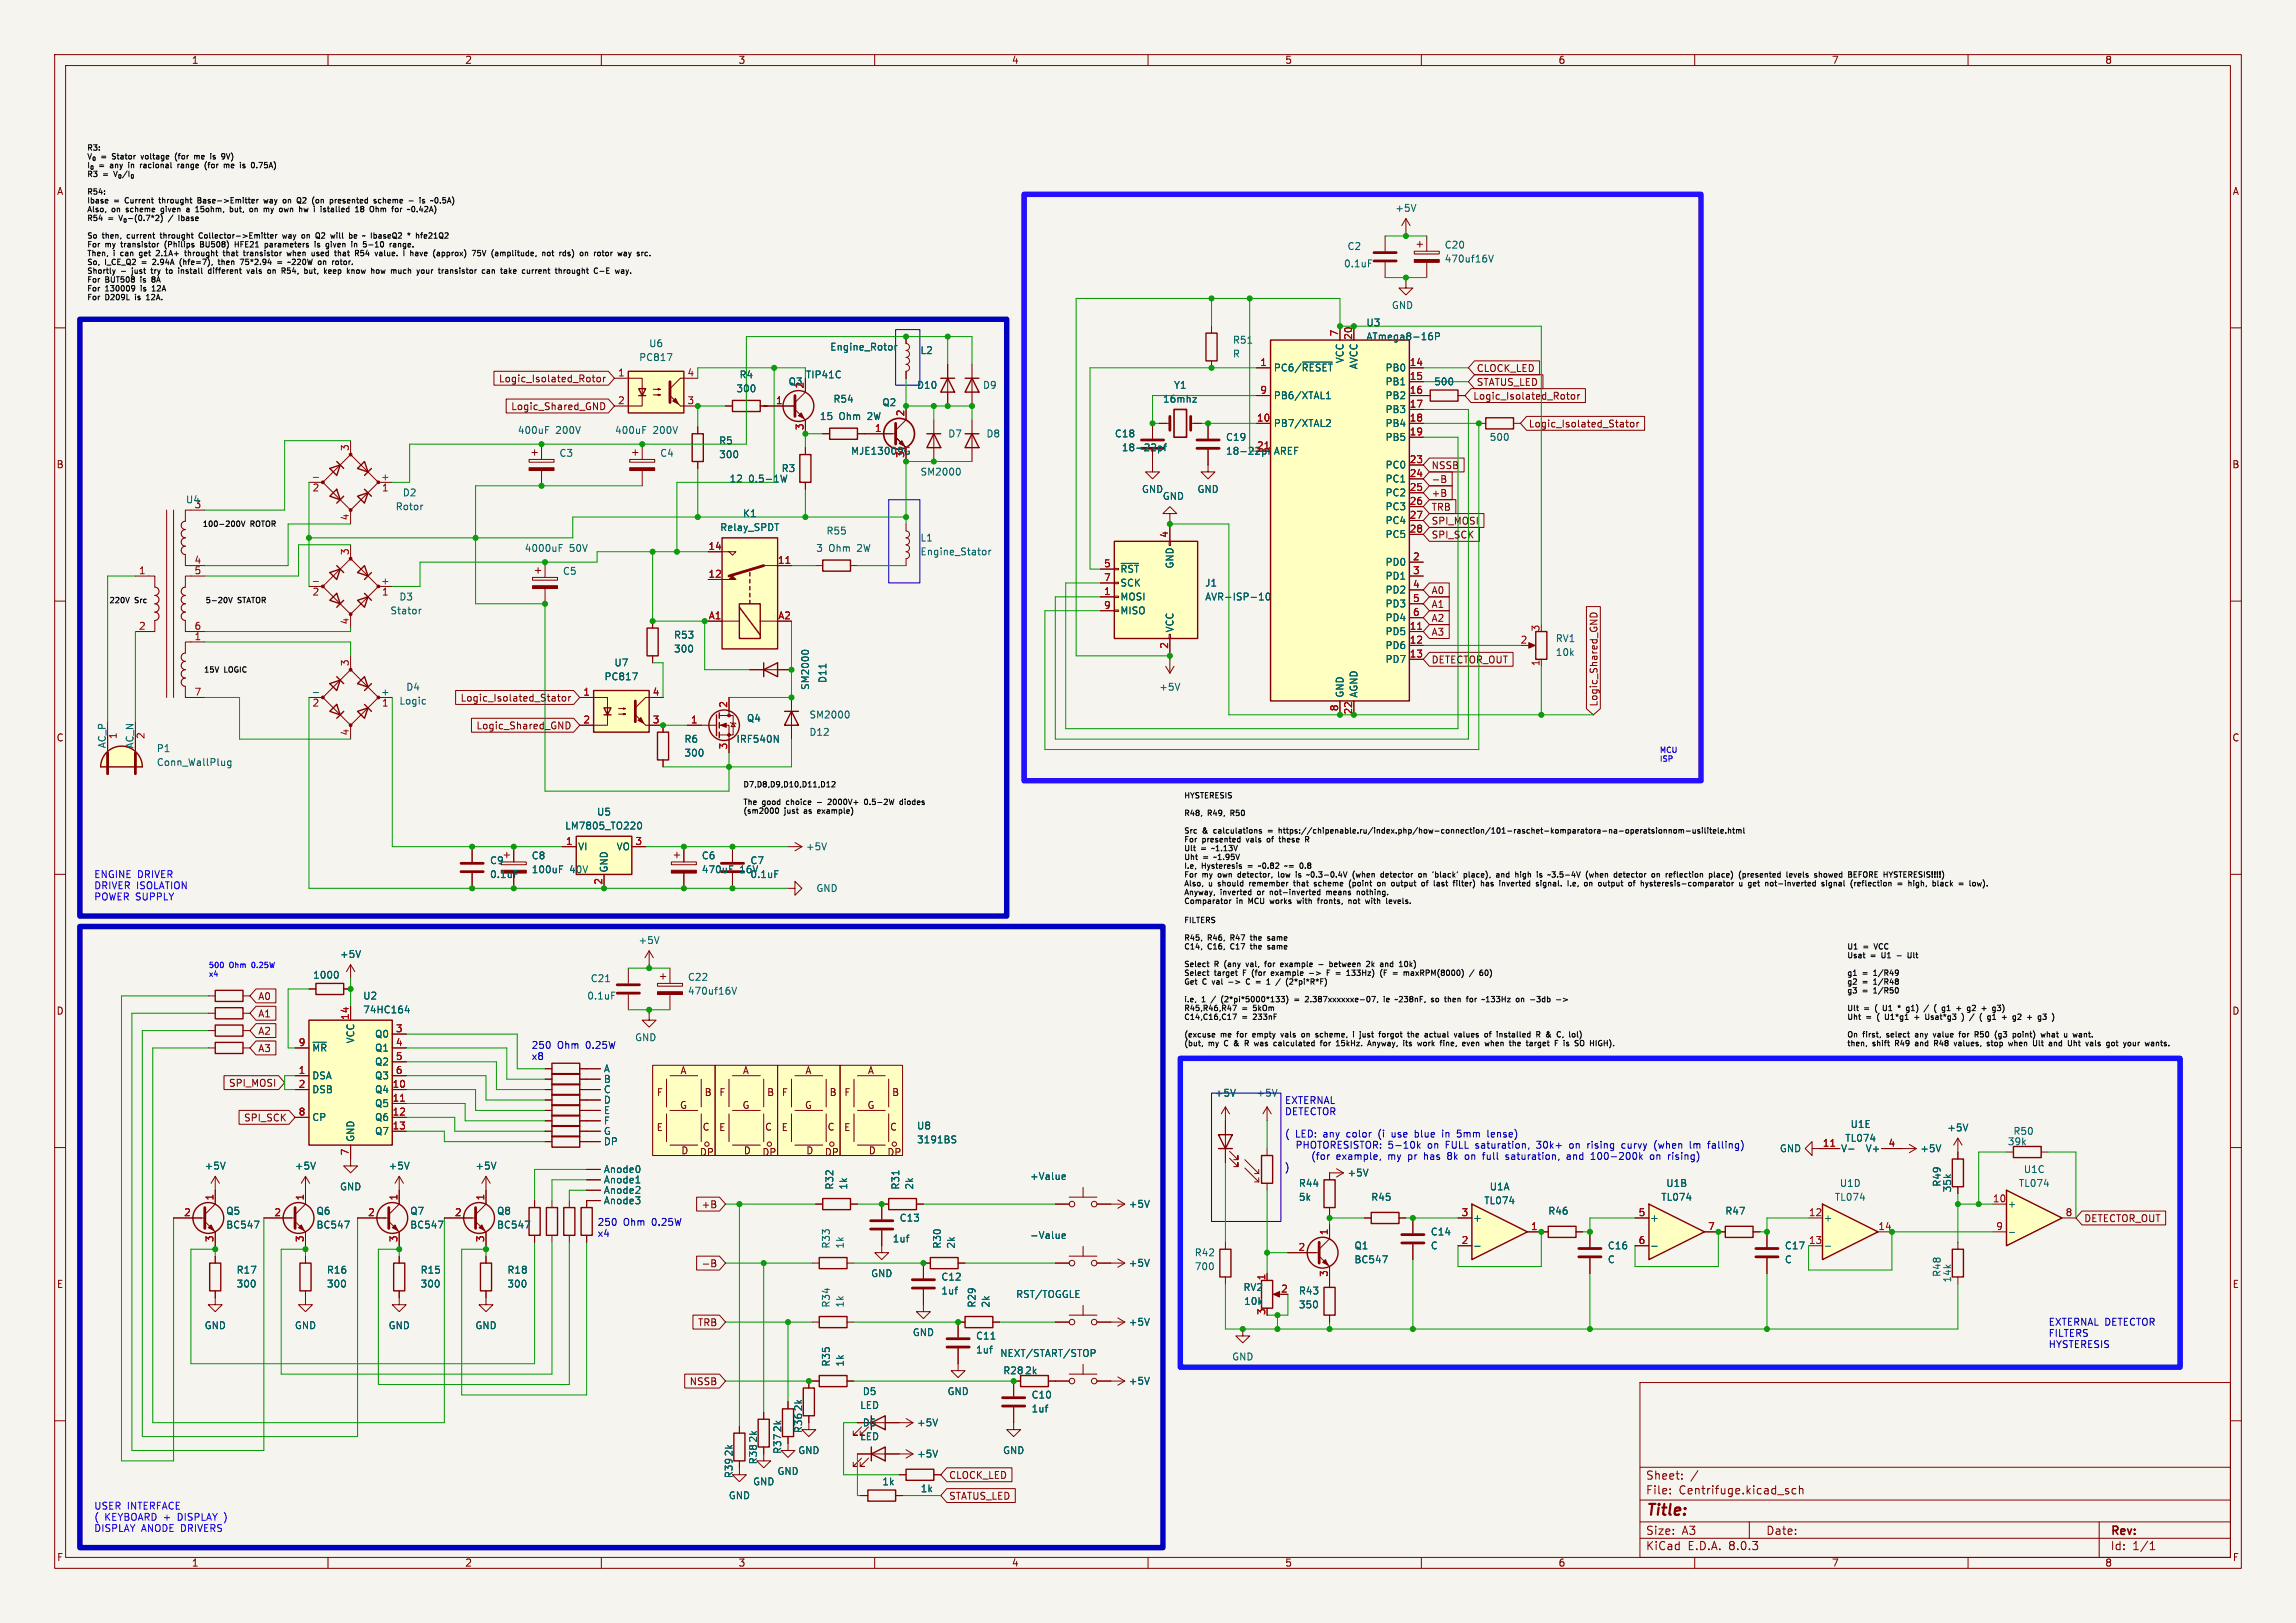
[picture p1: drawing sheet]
<svg xmlns="http://www.w3.org/2000/svg" width="420mm" height="297mm" viewBox="0 0 420 297" stroke-linecap="round" stroke-linejoin="round" font-family="sans-serif">
<defs><g id="words">
<text font-size="2.8" fill="#840000" x="301" y="277.9">Title:</text>
<g font-size="2.1" fill="#840000">
<text x="301" y="273.7">File:</text>
<text x="301" y="271">Sheet:</text>
<text x="307.1" y="273.7">Centrifuge.kicad_sch</text>
<text x="301" y="281.1">Size:</text>
<text x="307.6" y="281.1">A3</text>
<text x="323" y="281.1">Date:</text>
<text x="386" y="281.3">Rev:</text>
<text x="301" y="283.9">KiCad</text>
<text x="308.7" y="283.9">E.D.A.</text>
<text x="316.3" y="283.9">8.0.3</text>
<text x="386" y="283.9">Id:</text>
<text x="390.1" y="283.9">1/1</text>
</g>
<g font-size="1.8" fill="#840000">
<text x="35" y="11.9">1</text>
<text x="85" y="11.9">2</text>
<text x="135" y="11.9">3</text>
<text x="185" y="11.9">4</text>
<text x="235" y="11.9">5</text>
<text x="285" y="11.9">6</text>
<text x="335" y="11.9">7</text>
<text x="385" y="11.9">8</text>
<text x="10.3" y="35.9">A</text>
<text x="408.3" y="35.9">A</text>
<text x="91.2" y="70.2">Logic_Isolated_Rotor</text>
<text x="270" y="68.3">CLOCK_LED</text>
<text x="270" y="70.8">STATUS_LED</text>
<text x="93.4" y="75.2">Logic_Shared_GND</text>
<text x="269.4" y="73.3">Logic_Isolated_Rotor</text>
<text x="279.6" y="78.4">Logic_Isolated_Stator</text>
<text x="10.3" y="85.9">B</text>
<text x="261.8" y="88.6">-B</text>
<text x="261.8" y="86">NSSB</text>
<text x="408.2" y="85.9">B</text>
<text x="261.8" y="93.7">TRB</text>
<text x="261.8" y="91.1">+B</text>
<text x="261.8" y="96.2">SPI_MOSI</text>
<text x="261.8" y="98.7">SPI_SCK</text>
<text x="261.8" y="108.9">A0</text>
<text x="261.8" y="114">A2</text>
<text x="261.8" y="111.4">A1</text>
<text x="261.8" y="116.5">A3</text>
<text x="261.8" y="121.6">DETECTOR_OUT</text>
<text x="84.2" y="128.6">Logic_Isolated_Stator</text>
<text x="292.4" y="129.4" transform="rotate(-90 292.4 129.4)">Logic_Shared_GND</text>
<text x="10.3" y="135.9">C</text>
<text x="87.1" y="133.7">Logic_Shared_GND</text>
<text x="408.2" y="135.9">C</text>
<text x="10.3" y="185.9">D</text>
<text x="47.1" y="183.2">A0</text>
<text x="408.2" y="185.9">D</text>
<text x="47.1" y="189.5">A2</text>
<text x="47.1" y="186.4">A1</text>
<text x="47.1" y="192.7">A3</text>
<text x="124.4" y="196.8">A</text>
<text x="135.8" y="196.8">A</text>
<text x="147.2" y="196.8">A</text>
<text x="158.7" y="196.8">A</text>
<text x="41.8" y="199.1">SPI_MOSI</text>
<text x="120.1" y="200.8">F</text>
<text x="124.3" y="203.1">G</text>
<text x="128.8" y="200.8">B</text>
<text x="131.5" y="200.8">F</text>
<text x="135.7" y="203.1">G</text>
<text x="140.2" y="200.8">B</text>
<text x="142.9" y="200.8">F</text>
<text x="147.1" y="203.1">G</text>
<text x="151.7" y="200.8">B</text>
<text x="154.3" y="200.8">F</text>
<text x="158.6" y="203.1">G</text>
<text x="163.1" y="200.8">B</text>
<text x="44.5" y="205.4">SPI_SCK</text>
<text x="120" y="207.2">E</text>
<text x="128.4" y="207.1">C</text>
<text x="131.4" y="207.2">E</text>
<text x="139.8" y="207.1">C</text>
<text x="142.9" y="207.2">E</text>
<text x="151.3" y="207.1">C</text>
<text x="154.3" y="207.2">E</text>
<text x="162.7" y="207.1">C</text>
<text x="124.5" y="211.4">D</text>
<text x="127.9" y="211.7">DP</text>
<text x="136" y="211.4">D</text>
<text x="139.4" y="211.7">DP</text>
<text x="147.4" y="211.4">D</text>
<text x="150.8" y="211.7">DP</text>
<text x="158.8" y="211.4">D</text>
<text x="162.2" y="211.7">DP</text>
<text x="128.2" y="221.3">+B</text>
<text x="381.2" y="223.8">DETECTOR_OUT</text>
<text x="128.2" y="232.1">-B</text>
<text x="10.3" y="235.9">E</text>
<text x="408.3" y="235.9">E</text>
<text x="127.6" y="242.9">TRB</text>
<text x="126.1" y="253.7">NSSB</text>
<text x="173.5" y="270.8">CLOCK_LED</text>
<text x="173.5" y="274.6">STATUS_LED</text>
<text x="10.3" y="285.9">F</text>
<text x="35" y="286.9">1</text>
<text x="85" y="286.9">2</text>
<text x="135" y="286.9">3</text>
<text x="185" y="286.9">4</text>
<text x="235" y="286.9">5</text>
<text x="285" y="286.9">6</text>
<text x="335" y="286.9">7</text>
<text x="385" y="286.9">8</text>
<text x="408.3" y="285.9">F</text>
</g>
<g font-size="1.8" fill="#006464">
<text x="255.1" y="39">+5V</text>
<text x="246.4" y="45.9">C2</text>
<text x="264.2" y="45.7">C20</text>
<text x="245.8" y="49.1">0.1uF</text>
<text x="264.2" y="48.2">470uf16V</text>
<text x="249.9" y="59.9">U3</text>
<text x="254.5" y="56.7">GND</text>
<text x="118.6" y="63.7">U6</text>
<text x="151.8" y="64.4">Engine_Rotor</text>
<text x="168.3" y="65">L2</text>
<text x="225.4" y="63.1">R51</text>
<text x="225.4" y="65.6">R</text>
<text x="249.9" y="62.5">ATmega8-16P</text>
<text x="116.8" y="66.3">PC817</text>
<text x="134.6" y="72">300</text>
<text x="135.2" y="69.4">R4</text>
<text x="144.2" y="70.7">Q3</text>
<text x="147.3" y="69.4">TIP41C</text>
<text x="167.6" y="71.3">D10</text>
<text x="179.7" y="71.3">D9</text>
<text x="214.6" y="71.3">Y1</text>
<text x="232.9" y="68.2">PC6/~{RESET}</text>
<text x="246" y="66.6" transform="rotate(-90 246 66.6)">VCC</text>
<text x="248.5" y="67.7" transform="rotate(-90 248.5 67.7)">AVCC</text>
<text x="253.3" y="68.2">PB0</text>
<text x="253.3" y="70.7">PB1</text>
<text x="262.2" y="70.7">500</text>
<text x="149.9" y="77.1">15</text>
<text x="152.4" y="73.9">R54</text>
<text x="153.5" y="77.1">Ohm</text>
<text x="158.8" y="77.1">2W</text>
<text x="161.3" y="74.5">Q2</text>
<text x="212.7" y="73.9">16mhz</text>
<text x="232.9" y="73.3">PB6/XTAL1</text>
<text x="253.3" y="73.3">PB2</text>
<text x="253.3" y="75.8">PB3</text>
<text x="94.6" y="79.6">400uF</text>
<text x="101.7" y="79.6">200V</text>
<text x="102.2" y="83.8">C3</text>
<text x="112.4" y="79.6">400uF</text>
<text x="119.4" y="79.6">200V</text>
<text x="120.7" y="83.8">C4</text>
<text x="131.5" y="81.5">R5</text>
<text x="155.6" y="83.4">MJE13009G</text>
<text x="173.4" y="80.2">D7</text>
<text x="180.3" y="80.2">D8</text>
<text x="203.8" y="80.2">C18</text>
<text x="205.1" y="82.8">18-22pf</text>
<text x="224.2" y="83.4">18-22pf</text>
<text x="224.2" y="80.9">C19</text>
<text x="232.9" y="78.3">PB7/XTAL2</text>
<text x="232.9" y="83.4">AREF</text>
<text x="253.3" y="78.3">PB4</text>
<text x="253.3" y="80.9">PB5</text>
<text x="272.4" y="80.9">500</text>
<text x="69.6" y="88">+</text>
<text x="131.5" y="84">300</text>
<text x="133.4" y="88.5">12</text>
<text x="136.9" y="88.5">0.5-1W</text>
<text x="142.9" y="86.6">R3</text>
<text x="168.3" y="87.2">SM2000</text>
<text x="253.3" y="86">PC0</text>
<text x="253.3" y="88.5">PC1</text>
<text x="33.9" y="92.3">U4</text>
<text x="35.5" y="93.1">3</text>
<text x="72.3" y="93.6">Rotor</text>
<text x="73.6" y="91">D2</text>
<text x="135.8" y="94.8">K1</text>
<text x="208.8" y="90.4">GND</text>
<text x="212.6" y="91.7">GND</text>
<text x="218.9" y="90.4">GND</text>
<text x="253.3" y="91">PC2</text>
<text x="253.3" y="93.6">PC3</text>
<text x="95.9" y="101.2">4000uF</text>
<text x="104.1" y="101.2">50V</text>
<text x="131.6" y="97.4">Relay_SPDT</text>
<text x="149.2" y="101.2">3</text>
<text x="151.1" y="98">R55</text>
<text x="151.6" y="101.2">Ohm</text>
<text x="156.9" y="101.2">2W</text>
<text x="168.3" y="101.8">Engine_Stator</text>
<text x="168.3" y="99.3">L1</text>
<text x="253.3" y="96.1">PC4</text>
<text x="253.3" y="98.7">PC5</text>
<text x="69.6" y="107.1">+</text>
<text x="102.9" y="105.4">C5</text>
<text x="204.9" y="105">~{RST}</text>
<text x="204.9" y="107.5">SCK</text>
<text x="214.9" y="104.1" transform="rotate(-90 214.9 104.1)">GND</text>
<text x="220.4" y="107.5">J1</text>
<text x="253.3" y="103.7">PD0</text>
<text x="253.3" y="106.3">PD1</text>
<text x="71.3" y="112.6">Stator</text>
<text x="73" y="110.1">D3</text>
<text x="204.9" y="110.1">MOSI</text>
<text x="204.9" y="112.6">MISO</text>
<text x="220.4" y="110.1">AVR-ISP-10</text>
<text x="253.3" y="108.8">PD2</text>
<text x="253.3" y="111.4">PD3</text>
<text x="253.3" y="113.9">PD4</text>
<text x="123.2" y="119.6">300</text>
<text x="123.2" y="117.1">R53</text>
<text x="214.9" y="115.8" transform="rotate(-90 214.9 115.8)">VCC</text>
<text x="253.3" y="116.4">PD5</text>
<text x="253.3" y="119">PD6</text>
<text x="284.5" y="117.7">RV1</text>
<text x="110.5" y="124.7">PC817</text>
<text x="112.3" y="122.1">U7</text>
<text x="151.4" y="125.1" transform="rotate(-90 151.4 125.1)">D11</text>
<text x="253.3" y="121.5">PD7</text>
<text x="284.5" y="120.2">10k</text>
<text x="69.6" y="127.4">+</text>
<text x="73" y="129.1">Logic</text>
<text x="74.2" y="126.6">D4</text>
<text x="148" y="131.7">SM2000</text>
<text x="148.2" y="126.4" transform="rotate(-90 148.2 126.4)">SM2000</text>
<text x="212" y="126.6">+5V</text>
<text x="246" y="127.8" transform="rotate(-90 246 127.8)">GND</text>
<text x="248.5" y="127.8" transform="rotate(-90 248.5 127.8)">AGND</text>
<text x="19.4" y="137" transform="rotate(-90 19.4 137)">AC_P</text>
<text x="24.5" y="137.1" transform="rotate(-90 24.5 137.1)">AC_N</text>
<text x="28.6" y="137.8">P1</text>
<text x="125.1" y="136.1">R6</text>
<text x="134.6" y="136.1">IRF540N</text>
<text x="136.5" y="132.3">Q4</text>
<text x="148" y="134.8">D12</text>
<text x="28.6" y="140.4">Conn_WallPlug</text>
<text x="125.1" y="138.7">300</text>
<text x="109.1" y="149.5">U5</text>
<text x="103.3" y="152">LM7805_TO220</text>
<text x="105.7" y="155.8">VI</text>
<text x="112.7" y="155.8">VO</text>
<text x="147.3" y="155.8">+5V</text>
<text x="89.5" y="158.3">C9</text>
<text x="89.5" y="160.9">0.1uF</text>
<text x="97.2" y="157.5">C8</text>
<text x="97.2" y="160">100uF</text>
<text x="104.2" y="160">40V</text>
<text x="111.4" y="159.8" transform="rotate(-90 111.4 159.8)">GND</text>
<text x="128.3" y="157.5">C6</text>
<text x="128.3" y="160">470uF</text>
<text x="135.3" y="160">16V</text>
<text x="137.2" y="158.3">C7</text>
<text x="137.2" y="160.9">0.1uF</text>
<text x="149.2" y="163.4">GND</text>
<text x="116.7" y="172.9">+5V</text>
<text x="57.2" y="179.3">1000</text>
<text x="62.1" y="175.5">+5V</text>
<text x="108" y="179.9">C21</text>
<text x="125.7" y="179.7">C22</text>
<text x="66.3" y="183.1">U2</text>
<text x="66.3" y="185.6">74HC164</text>
<text x="107.3" y="183.1">0.1uF</text>
<text x="125.7" y="182.2">470uf16V</text>
<text x="65" y="191" transform="rotate(-90 65 191)">VCC</text>
<text x="68.5" y="190.1">Q0</text>
<text x="116.1" y="190.7">GND</text>
<text x="57" y="197.7">DSA</text>
<text x="57" y="192.6">~{MR}</text>
<text x="68.5" y="192.6">Q1</text>
<text x="68.5" y="195.2">Q2</text>
<text x="68.5" y="197.7">Q3</text>
<text x="110.4" y="196.4">A</text>
<text x="57" y="200.3">DSB</text>
<text x="68.5" y="200.3">Q4</text>
<text x="68.5" y="202.8">Q5</text>
<text x="110.4" y="198.3">B</text>
<text x="110.4" y="200.3">C</text>
<text x="110.4" y="202.2">D</text>
<text x="222.1" y="200.9">+5V</text>
<text x="229.7" y="200.9">+5V</text>
<text x="57" y="205.3">CP</text>
<text x="65" y="209" transform="rotate(-90 65 209)">GND</text>
<text x="68.5" y="205.3">Q6</text>
<text x="68.5" y="207.9">Q7</text>
<text x="110.4" y="209.8">DP</text>
<text x="110.4" y="204.1">E</text>
<text x="110.4" y="206">F</text>
<text x="110.4" y="207.9">G</text>
<text x="167.6" y="209.4">3191BS</text>
<text x="167.6" y="206.9">U8</text>
<text x="337.4" y="209.1">TL074</text>
<text x="338.4" y="206.6">U1E</text>
<text x="356.1" y="207.2">+5V</text>
<text x="367.2" y="209.8">39k</text>
<text x="368.2" y="207.9">R50</text>
<text x="37.3" y="214.2">+5V</text>
<text x="53.8" y="214.2">+5V</text>
<text x="71" y="214.2">+5V</text>
<text x="86.9" y="214.2">+5V</text>
<text x="110.4" y="214.9">Anode0</text>
<text x="246.4" y="215.5">+5V</text>
<text x="325.5" y="211">GND</text>
<text x="336.7" y="211">V-</text>
<text x="341.2" y="211">V+</text>
<text x="351.2" y="211">+5V</text>
<text x="370.1" y="214.9">U1C</text>
<text x="62.1" y="218">GND</text>
<text x="110.4" y="216.8">Anode1</text>
<text x="110.4" y="218.7">Anode2</text>
<text x="110.4" y="220.6">Anode3</text>
<text x="152.6" y="217.8" transform="rotate(-90 152.6 217.8)">R32</text>
<text x="155.2" y="217.8" transform="rotate(-90 155.2 217.8)">1k</text>
<text x="164.7" y="217.8" transform="rotate(-90 164.7 217.8)">R31</text>
<text x="167.2" y="217.8" transform="rotate(-90 167.2 217.8)">2k</text>
<text x="188.3" y="216.1">+Value</text>
<text x="206.4" y="221.2">+5V</text>
<text x="237.5" y="217.4">R44</text>
<text x="237.5" y="219.9">5k</text>
<text x="250.7" y="219.9">R45</text>
<text x="271.4" y="220.6">TL074</text>
<text x="272.4" y="218">U1A</text>
<text x="303.8" y="219.9">TL074</text>
<text x="304.7" y="217.4">U1B</text>
<text x="335.5" y="219.9">TL074</text>
<text x="336.4" y="217.4">U1D</text>
<text x="355.2" y="217.3" transform="rotate(-90 355.2 217.3)">R49</text>
<text x="357.1" y="218.3" transform="rotate(-90 357.1 218.3)">35k</text>
<text x="367.2" y="221.2">+</text>
<text x="369.2" y="217.4">TL074</text>
<text x="41.3" y="225">BC547</text>
<text x="41.3" y="222.5">Q5</text>
<text x="57.8" y="225">BC547</text>
<text x="57.8" y="222.5">Q6</text>
<text x="74.9" y="225">BC547</text>
<text x="74.9" y="222.5">Q7</text>
<text x="90.8" y="225">BC547</text>
<text x="90.8" y="222.5">Q8</text>
<text x="163.2" y="227.6">1uf</text>
<text x="164.5" y="223.7">C13</text>
<text x="188.3" y="226.9">-Value</text>
<text x="261.6" y="226.3">C14</text>
<text x="269.4" y="223.7">+</text>
<text x="283.1" y="222.5">R46</text>
<text x="301.8" y="223.7">+</text>
<text x="315.5" y="222.5">R47</text>
<text x="333.5" y="223.7">+</text>
<text x="43.2" y="233.3">R17</text>
<text x="59.7" y="233.3">R16</text>
<text x="76.8" y="233.3">R15</text>
<text x="92.7" y="233.3">R18</text>
<text x="152" y="228.6" transform="rotate(-90 152 228.6)">R33</text>
<text x="154.5" y="228.6" transform="rotate(-90 154.5 228.6)">1k</text>
<text x="159.3" y="233.9">GND</text>
<text x="172.3" y="228.6" transform="rotate(-90 172.3 228.6)">R30</text>
<text x="174.9" y="228.6" transform="rotate(-90 174.9 228.6)">2k</text>
<text x="206.4" y="232">+5V</text>
<text x="218.4" y="232.6">700</text>
<text x="218.4" y="230.1">R42</text>
<text x="247.7" y="231.4">BC547</text>
<text x="247.7" y="228.8">Q1</text>
<text x="261.6" y="228.8">C</text>
<text x="294" y="228.8">C16</text>
<text x="294" y="231.4">C</text>
<text x="326.4" y="228.8">C17</text>
<text x="326.4" y="231.4">C</text>
<text x="355.2" y="233.8" transform="rotate(-90 355.2 233.8)">R48</text>
<text x="43.2" y="235.8">300</text>
<text x="59.7" y="235.8">300</text>
<text x="76.8" y="235.8">300</text>
<text x="92.7" y="235.8">300</text>
<text x="152" y="239.4" transform="rotate(-90 152 239.4)">R34</text>
<text x="154.5" y="239.4" transform="rotate(-90 154.5 239.4)">1k</text>
<text x="172.1" y="234.5">C12</text>
<text x="172.1" y="237.1">1uf</text>
<text x="178.7" y="239.4" transform="rotate(-90 178.7 239.4)">R29</text>
<text x="181.2" y="239.4" transform="rotate(-90 181.2 239.4)">2k</text>
<text x="185.8" y="237.7">RST/TOGGLE</text>
<text x="227.4" y="236.4">RV2</text>
<text x="227.5" y="239">10k</text>
<text x="237.5" y="239.6">350</text>
<text x="237.5" y="237.1">R43</text>
<text x="357.1" y="234.8" transform="rotate(-90 357.1 234.8)">14k</text>
<text x="37.3" y="243.4">GND</text>
<text x="53.8" y="243.4">GND</text>
<text x="71" y="243.4">GND</text>
<text x="86.9" y="243.4">GND</text>
<text x="166.9" y="244.7">GND</text>
<text x="178.4" y="245.3">C11</text>
<text x="206.4" y="242.8">+5V</text>
<text x="152" y="250.2" transform="rotate(-90 152 250.2)">R35</text>
<text x="154.5" y="250.2" transform="rotate(-90 154.5 250.2)">1k</text>
<text x="178.4" y="247.9">1uf</text>
<text x="182.9" y="248.5">NEXT/START/STOP</text>
<text x="183.4" y="251.7">R28</text>
<text x="187.4" y="251.7">2k</text>
<text x="225.3" y="249.1">GND</text>
<text x="157.7" y="255.5">D5</text>
<text x="173.2" y="255.5">GND</text>
<text x="188.6" y="256.1">C10</text>
<text x="206.4" y="253.6">+5V</text>
<text x="143.1" y="262.2" transform="rotate(-90 143.1 262.2)">2k</text>
<text x="146.9" y="262.3" transform="rotate(-90 146.9 262.3)">R36</text>
<text x="146.9" y="258.4" transform="rotate(-90 146.9 258.4)">2k</text>
<text x="157.2" y="263.8">LED</text>
<text x="157.2" y="258">LED</text>
<text x="157.7" y="261.2">D6</text>
<text x="167.6" y="261.2">+5V</text>
<text x="188.6" y="258.7">1uf</text>
<text x="134.2" y="266.6" transform="rotate(-90 134.2 266.6)">2k</text>
<text x="138.7" y="268.1" transform="rotate(-90 138.7 268.1)">R38</text>
<text x="138.7" y="264.1" transform="rotate(-90 138.7 264.1)">2k</text>
<text x="143.1" y="266.2" transform="rotate(-90 143.1 266.2)">R37</text>
<text x="145.9" y="266.3">GND</text>
<text x="167.6" y="266.9">+5V</text>
<text x="183.4" y="266.3">GND</text>
<text x="133.2" y="274.5">GND</text>
<text x="134.2" y="270.6" transform="rotate(-90 134.2 270.6)">R39</text>
<text x="137.7" y="272">GND</text>
<text x="142.1" y="270.1">GND</text>
<text x="161.3" y="272">1k</text>
<text x="168.3" y="273.3">1k</text>
</g>
<g font-size="1.8" fill="#a90000">
<text x="244.9" y="61.7" transform="rotate(-90 244.9 61.7)">7</text>
<text x="247.4" y="62.3" transform="rotate(-90 247.4 62.3)">20</text>
<text x="113" y="69">1</text>
<text x="125.7" y="69">4</text>
<text x="147.1" y="71.2" transform="rotate(-90 147.1 71.2)">2</text>
<text x="230.4" y="67.1">1</text>
<text x="257.8" y="67.1">14</text>
<text x="257.8" y="69.6">15</text>
<text x="113" y="74">2</text>
<text x="125.7" y="74">3</text>
<text x="141.9" y="74">1</text>
<text x="165.5" y="76.3" transform="rotate(-90 165.5 76.3)">2</text>
<text x="229.8" y="77.2">10</text>
<text x="230.4" y="72.1">9</text>
<text x="257.8" y="72.1">16</text>
<text x="257.8" y="74.7">17</text>
<text x="257.8" y="77.2">18</text>
<text x="63.9" y="82.6" transform="rotate(-90 63.9 82.6)">3</text>
<text x="147.1" y="78.8" transform="rotate(-90 147.1 78.8)">3</text>
<text x="159.9" y="79.1">1</text>
<text x="165.5" y="83.9" transform="rotate(-90 165.5 83.9)">3</text>
<text x="229.8" y="82.3">21</text>
<text x="257.8" y="79.8">19</text>
<text x="257.8" y="84.8">23</text>
<text x="257.8" y="87.4">24</text>
<text x="257.8" y="89.9">25</text>
<text x="57.1" y="90.2">2</text>
<text x="63.9" y="95.3" transform="rotate(-90 63.9 95.3)">4</text>
<text x="69.8" y="90.2">1</text>
<text x="257.8" y="92.5">26</text>
<text x="257.8" y="95">27</text>
<text x="63.9" y="101.7" transform="rotate(-90 63.9 101.7)">3</text>
<text x="129.5" y="100.7">14</text>
<text x="213.7" y="98.5" transform="rotate(-90 213.7 98.5)">4</text>
<text x="257.8" y="97.5">28</text>
<text x="25.3" y="105.2">1</text>
<text x="35.5" y="103.3">4</text>
<text x="35.5" y="105.2">5</text>
<text x="129.5" y="105.8">12</text>
<text x="142.2" y="103.3">11</text>
<text x="201.9" y="103.9">5</text>
<text x="201.9" y="106.4">7</text>
<text x="258.4" y="102.6">2</text>
<text x="258.4" y="105.2">3</text>
<text x="258.4" y="107.7">4</text>
<text x="57.1" y="109.3">2</text>
<text x="69.8" y="109.3">1</text>
<text x="129.6" y="113.4">A1</text>
<text x="142.3" y="113.4">A2</text>
<text x="201.9" y="109">1</text>
<text x="201.9" y="111.5">9</text>
<text x="258.4" y="110.2">5</text>
<text x="258.4" y="112.8">6</text>
<text x="25.3" y="115.3">2</text>
<text x="35.5" y="117.2">1</text>
<text x="35.5" y="115.3">6</text>
<text x="63.9" y="114.4" transform="rotate(-90 63.9 114.4)">4</text>
<text x="213.7" y="118.8" transform="rotate(-90 213.7 118.8)">2</text>
<text x="257.8" y="115.3">11</text>
<text x="257.8" y="117.9">12</text>
<text x="278.1" y="117.9">2</text>
<text x="281.7" y="115.6" transform="rotate(-90 281.7 115.6)">3</text>
<text x="63.9" y="122" transform="rotate(-90 63.9 122)">3</text>
<text x="257.8" y="120.4">13</text>
<text x="281.7" y="122" transform="rotate(-90 281.7 122)">1</text>
<text x="35.5" y="127.4">7</text>
<text x="57.1" y="129.6">2</text>
<text x="69.8" y="129.6">1</text>
<text x="106.6" y="127.4">1</text>
<text x="119.3" y="127.4">4</text>
<text x="133.1" y="129.6" transform="rotate(-90 133.1 129.6)">2</text>
<text x="244.9" y="130.2" transform="rotate(-90 244.9 130.2)">8</text>
<text x="247.4" y="130.9" transform="rotate(-90 247.4 130.9)">22</text>
<text x="21.7" y="135.3" transform="rotate(-90 21.7 135.3)">1</text>
<text x="26.7" y="135.3" transform="rotate(-90 26.7 135.3)">2</text>
<text x="63.9" y="134.7" transform="rotate(-90 63.9 134.7)">4</text>
<text x="106.6" y="132.5">2</text>
<text x="119.3" y="132.5">3</text>
<text x="126.3" y="132.5">1</text>
<text x="133.1" y="137.2" transform="rotate(-90 133.1 137.2)">3</text>
<text x="103.4" y="154.7">1</text>
<text x="116.1" y="154.7">3</text>
<text x="110.2" y="162" transform="rotate(-90 110.2 162)">2</text>
<text x="54.5" y="191.5">9</text>
<text x="63.9" y="186.7" transform="rotate(-90 63.9 186.7)">14</text>
<text x="72.3" y="189">3</text>
<text x="72.3" y="191.5">4</text>
<text x="54.5" y="196.6">1</text>
<text x="72.3" y="194.1">5</text>
<text x="72.3" y="196.6">6</text>
<text x="54.5" y="199.1">2</text>
<text x="71.7" y="199.1">10</text>
<text x="71.7" y="201.7">11</text>
<text x="54.5" y="204.2">8</text>
<text x="71.7" y="204.2">12</text>
<text x="71.7" y="206.8">13</text>
<text x="333.3" y="209.9">11</text>
<text x="345.4" y="209.9">4</text>
<text x="63.9" y="211.5" transform="rotate(-90 63.9 211.5)">7</text>
<text x="39.1" y="219.8" transform="rotate(-90 39.1 219.8)">1</text>
<text x="55.6" y="219.8" transform="rotate(-90 55.6 219.8)">1</text>
<text x="72.8" y="219.8" transform="rotate(-90 72.8 219.8)">1</text>
<text x="88.6" y="219.8" transform="rotate(-90 88.6 219.8)">1</text>
<text x="364.4" y="220.1">10</text>
<text x="33.6" y="222.6">2</text>
<text x="39.1" y="227.4" transform="rotate(-90 39.1 227.4)">3</text>
<text x="50.1" y="222.6">2</text>
<text x="55.6" y="227.4" transform="rotate(-90 55.6 227.4)">3</text>
<text x="67.2" y="222.6">2</text>
<text x="72.8" y="227.4" transform="rotate(-90 72.8 227.4)">3</text>
<text x="83.1" y="222.6">2</text>
<text x="88.6" y="227.4" transform="rotate(-90 88.6 227.4)">3</text>
<text x="243" y="226.1" transform="rotate(-90 243 226.1)">1</text>
<text x="267.3" y="227.7">2</text>
<text x="267.3" y="222.6">3</text>
<text x="280" y="225.2">1</text>
<text x="299.6" y="222.6">5</text>
<text x="299.6" y="227.7">6</text>
<text x="312.3" y="225.2">7</text>
<text x="330.8" y="222.6">12</text>
<text x="330.8" y="227.7">13</text>
<text x="343.5" y="225.2">14</text>
<text x="365.1" y="225.2">9</text>
<text x="377.8" y="222.6">8</text>
<text x="237.4" y="229">2</text>
<text x="243" y="233.8" transform="rotate(-90 243 233.8)">3</text>
<text x="231.5" y="234.4" transform="rotate(-90 231.5 234.4)">1</text>
<text x="234.2" y="236.6">2</text>
<text x="231.5" y="240.7" transform="rotate(-90 231.5 240.7)">3</text>
</g>
<g font-size="1.8" fill="#1400ff">
<text x="17.1" y="160.8">ENGINE DRIVER</text>
<text x="17.1" y="162.8">DRIVER ISOLATION</text>
<text x="17.1" y="164.9">POWER SUPPLY</text>
</g>
<g font-size="1.8" fill="#0000c2">
<text x="97.2" y="192">250</text>
<text x="97.2" y="194.1">x8</text>
<text x="102" y="192">Ohm</text>
<text x="107.3" y="192">0.25W</text>
<text x="234.9" y="202.1">EXTERNAL</text>
<text x="234.9" y="204.2">DETECTOR</text>
<text x="234.9" y="208.2">(</text>
<text x="237" y="208.2">LED:</text>
<text x="242.2" y="208.2">any</text>
<text x="246.6" y="208.2">color</text>
<text x="252.6" y="208.2">(i</text>
<text x="255.3" y="208.2">use</text>
<text x="259.7" y="208.2">blue</text>
<text x="264.9" y="208.2">in</text>
<text x="267.8" y="208.2">5mm</text>
<text x="273.6" y="208.2">lense)</text>
<text x="234.9" y="214.4">)</text>
<text x="237.3" y="210.3">PHOTORESISTOR: 5-10k</text>
<text x="244.4" y="212.3">example,</text>
<text x="254" y="212.3">my</text>
<text x="257.9" y="212.3">pr</text>
<text x="261" y="212.3">has</text>
<text x="261.7" y="210.3">on</text>
<text x="265.2" y="210.3">FULL</text>
<text x="265.5" y="212.3">8k</text>
<text x="268.9" y="212.3">on</text>
<text x="270.8" y="210.3">saturation,</text>
<text x="272.4" y="212.3">full</text>
<text x="276.7" y="212.3">saturation,</text>
<text x="282.2" y="210.3">30k+</text>
<text x="288.1" y="212.3">and</text>
<text x="288.4" y="210.3">on</text>
<text x="291.9" y="210.3">rising</text>
<text x="292.7" y="212.3">100-200k</text>
<text x="298.4" y="210.3">curvy</text>
<text x="303.8" y="212.3">on</text>
<text x="304.5" y="210.3">(when</text>
<text x="307.2" y="212.3">rising)</text>
<text x="311.2" y="210.3">lm</text>
<text x="314.8" y="210.3">falling)</text>
<text x="109.2" y="224.4">250</text>
<text x="109.2" y="226.4">x4</text>
<text x="114" y="224.4">Ohm</text>
<text x="119.4" y="224.4">0.25W</text>
<text x="374.6" y="242.7">EXTERNAL DETECTOR</text>
<text x="374.6" y="244.7">FILTERS</text>
<text x="374.6" y="246.8">HYSTERESIS</text>
</g>
<g font-size="1.8" fill="#1c0aff">
<text x="17.1" y="276.3">USER INTERFACE</text>
<text x="17.1" y="278.4">(</text>
<text x="17.1" y="280.4">DISPLAY</text>
<text x="19.2" y="278.4">KEYBOARD +</text>
<text x="25.9" y="280.4">ANODE DRIVERS</text>
<text x="32.8" y="278.4">DISPLAY</text>
<text x="41.5" y="278.4">)</text>
</g>
<g font-size="1.4" fill="#010101">
<text x="15.9" y="27.6">R3:</text>
<text x="18.5" y="29.2">=</text>
<text x="26.3" y="29.2">voltage</text>
<text x="32.8" y="29.2">(for</text>
<text x="36.5" y="29.2">me</text>
<text x="39.8" y="29.2">is</text>
<text x="42.1" y="29.2">9V)</text>
<text x="15.9" y="32.5">R3</text>
<text x="15.9" y="35.7">R54:</text>
<text x="18.1" y="30.8">=</text>
<text x="18.8" y="32.5">=</text>
<text x="24" y="30.8">in</text>
<text x="26.4" y="30.8">racional</text>
<text x="33.5" y="30.8">range</text>
<text x="38.7" y="30.8">(for</text>
<text x="42.5" y="30.8">me</text>
<text x="45.7" y="30.8">is</text>
<text x="48" y="30.8">0.75A)</text>
<text x="15.9" y="37.3">Ibase</text>
<text x="15.9" y="38.9">Also,</text>
<text x="15.9" y="40.5">R54</text>
<text x="19.8" y="40.5">=</text>
<text x="20.5" y="38.9">on</text>
<text x="20.8" y="37.3">=</text>
<text x="23.1" y="37.3">Current</text>
<text x="23.3" y="38.9">scheme</text>
<text x="29.6" y="37.3">throught</text>
<text x="29.9" y="38.9">given</text>
<text x="34.9" y="38.9">a</text>
<text x="36.8" y="38.9">15ohm,</text>
<text x="36.9" y="37.3">Base-&gt;Emitter</text>
<text x="43.3" y="38.9">but,</text>
<text x="47.2" y="38.9">on</text>
<text x="49.3" y="37.3">way</text>
<text x="50" y="38.9">my</text>
<text x="53" y="37.3">on</text>
<text x="53.1" y="38.9">own</text>
<text x="55.9" y="37.3">Q2</text>
<text x="57" y="38.9">hw</text>
<text x="58.9" y="37.3">(on</text>
<text x="60" y="38.9">i</text>
<text x="61.5" y="38.9">istalled</text>
<text x="62.4" y="37.3">presented</text>
<text x="68.1" y="38.9">18</text>
<text x="70.7" y="37.3">scheme</text>
<text x="71" y="38.9">Ohm</text>
<text x="75.3" y="38.9">for</text>
<text x="77.3" y="37.3">-</text>
<text x="78.4" y="38.9">~0.42A)</text>
<text x="79.6" y="37.3">is</text>
<text x="81.9" y="37.3">~0.5A)</text>
<text x="15.9" y="43.7">So</text>
<text x="15.9" y="45.3">For</text>
<text x="15.9" y="46.9">Then,</text>
<text x="18.8" y="43.7">then,</text>
<text x="19.3" y="45.3">my</text>
<text x="20.8" y="46.9">i</text>
<text x="22.3" y="46.9">can</text>
<text x="22.4" y="45.3">transistor</text>
<text x="23.5" y="43.7">current</text>
<text x="26" y="46.9">get</text>
<text x="29.3" y="46.9">2.1A+</text>
<text x="29.8" y="43.7">throught</text>
<text x="30.6" y="45.3">(Philips</text>
<text x="34.8" y="46.9">throught</text>
<text x="37.1" y="43.7">Collector-&gt;Emitter</text>
<text x="37.4" y="45.3">BU508)</text>
<text x="42.1" y="46.9">that</text>
<text x="44" y="45.3">HFE21</text>
<text x="46.1" y="46.9">transistor</text>
<text x="49.7" y="45.3">parameters</text>
<text x="52.7" y="43.7">way</text>
<text x="54.3" y="46.9">when</text>
<text x="56.5" y="43.7">on</text>
<text x="59" y="46.9">used</text>
<text x="59.1" y="45.3">is</text>
<text x="59.3" y="43.7">Q2</text>
<text x="61.4" y="45.3">given</text>
<text x="62.3" y="43.7">will</text>
<text x="63.5" y="46.9">that</text>
<text x="65.9" y="43.7">be</text>
<text x="66.3" y="45.3">in</text>
<text x="67.5" y="46.9">R54</text>
<text x="68.7" y="43.7">~ IbaseQ2</text>
<text x="68.7" y="45.3">5-10</text>
<text x="71.4" y="46.9">value.</text>
<text x="73.8" y="45.3">range.</text>
<text x="76.9" y="46.9">I</text>
<text x="77.4" y="43.7">*</text>
<text x="78.4" y="46.9">have</text>
<text x="79.2" y="43.7">hfe21Q2</text>
<text x="82.8" y="46.9">(approx)</text>
<text x="90.2" y="46.9">75V</text>
<text x="94" y="46.9">(amplitude,</text>
<text x="103.6" y="46.9">not</text>
<text x="107" y="46.9">rds)</text>
<text x="111" y="46.9">on</text>
<text x="113.8" y="46.9">rotor</text>
<text x="118.4" y="46.9">way</text>
<text x="15.9" y="48.6">So,</text>
<text x="15.9" y="50.2">Shortly</text>
<text x="15.9" y="51.8">For</text>
<text x="15.9" y="53.4">For</text>
<text x="19.2" y="48.6">I_CE_Q2</text>
<text x="19.3" y="51.8">BUT508</text>
<text x="19.3" y="53.4">130009</text>
<text x="22.1" y="50.2">-</text>
<text x="24.4" y="50.2">just</text>
<text x="26" y="51.8">is</text>
<text x="26" y="53.4">is</text>
<text x="26.2" y="48.6">=</text>
<text x="28.2" y="50.2">try</text>
<text x="28.3" y="51.8">8A</text>
<text x="28.3" y="53.4">12A</text>
<text x="28.4" y="48.6">2.94A</text>
<text x="31.1" y="50.2">to</text>
<text x="33.6" y="48.6">(hfe=7),</text>
<text x="33.6" y="50.2">install</text>
<text x="39.4" y="50.2">different</text>
<text x="41" y="48.6">then</text>
<text x="45.2" y="48.6">75*2.94</text>
<text x="46.7" y="50.2">vals</text>
<text x="50.7" y="50.2">on</text>
<text x="52.2" y="48.6">=</text>
<text x="53.6" y="50.2">R54,</text>
<text x="54.5" y="48.6">~220W</text>
<text x="58" y="50.2">but,</text>
<text x="60.2" y="48.6">on</text>
<text x="61.8" y="50.2">keep</text>
<text x="63.1" y="48.6">rotor.</text>
<text x="66.3" y="50.2">know</text>
<text x="71" y="50.2">how</text>
<text x="74.9" y="50.2">much</text>
<text x="79.9" y="50.2">your</text>
<text x="84.1" y="50.2">transistor</text>
<text x="92.3" y="50.2">can</text>
<text x="96" y="50.2">take</text>
<text x="100.1" y="50.2">current</text>
<text x="106.5" y="50.2">throught</text>
<text x="113.8" y="50.2">C-E</text>
<text x="15.9" y="55">For</text>
<text x="19.3" y="55">D209L</text>
<text x="25" y="55">is</text>
<text x="27.3" y="55">12A.</text>
<text x="37" y="96.6">100-200V</text>
<text x="45.8" y="96.6">ROTOR</text>
<text x="19.9" y="110.6">220V</text>
<text x="24.6" y="110.6">Src</text>
<text x="37.5" y="110.6">5-20V</text>
<text x="43.5" y="110.6">STATOR</text>
<text x="37.2" y="123.3">15V</text>
<text x="41" y="123.3">LOGIC</text>
<text x="135.9" y="144.1">D7,D8,D9,D10,D11,D12</text>
<text x="135.9" y="147.4">The</text>
<text x="135.9" y="149">(sm2000</text>
<text x="139.4" y="147.4">good</text>
<text x="143.5" y="149">just</text>
<text x="144.1" y="147.4">choice</text>
<text x="147.3" y="149">as</text>
<text x="150" y="149">example)</text>
<text x="152.2" y="147.4">2000V+</text>
<text x="159.1" y="147.4">0.5-2W</text>
<text x="165.9" y="147.4">diodes</text>
<text x="216.5" y="146.2">HYSTERESIS</text>
<text x="216.5" y="149.4">R48,</text>
<text x="220.9" y="149.4">R49,</text>
<text x="225.3" y="149.4">R50</text>
<text x="216.5" y="152.6">Src</text>
<text x="216.5" y="154.2">For</text>
<text x="216.5" y="155.8">Ult</text>
<text x="219.7" y="155.8">=</text>
<text x="219.9" y="154.2">presented</text>
<text x="220" y="152.6">&amp;</text>
<text x="222" y="155.8">~1.13V</text>
<text x="222.2" y="152.6">calculations</text>
<text x="228.2" y="154.2">vals</text>
<text x="232.3" y="154.2">of</text>
<text x="234.7" y="152.6">https://chipenable.ru/index.php/how-connection/101-raschet-komparatora-na-operatsionnom-usilitele.html</text>
<text x="234.8" y="154.2">these</text>
<text x="216.5" y="157.4">Uht</text>
<text x="216.5" y="159">I.e,</text>
<text x="216.5" y="160.7">For</text>
<text x="219.8" y="159">Hysteresis</text>
<text x="219.9" y="160.7">my</text>
<text x="220.1" y="157.4">=</text>
<text x="222.3" y="157.4">~1.95V</text>
<text x="223" y="160.7">own</text>
<text x="226.9" y="160.7">detector,</text>
<text x="228.5" y="159">=</text>
<text x="230.7" y="159">~0.82</text>
<text x="234.6" y="160.7">low</text>
<text x="235.8" y="159">~=</text>
<text x="238.1" y="160.7">is</text>
<text x="238.8" y="159">0.8</text>
<text x="240.4" y="160.7">~0.3-0.4V</text>
<text x="249" y="160.7">(when</text>
<text x="254.4" y="160.7">detector</text>
<text x="261.5" y="160.7">on</text>
<text x="264.3" y="160.7">'black'</text>
<text x="270.3" y="160.7">place),</text>
<text x="276.5" y="160.7">and</text>
<text x="280.3" y="160.7">high</text>
<text x="284.5" y="160.7">is</text>
<text x="286.8" y="160.7">~3.5-4V</text>
<text x="293.9" y="160.7">(when</text>
<text x="299.3" y="160.7">detector</text>
<text x="306.5" y="160.7">on</text>
<text x="309.3" y="160.7">reflection</text>
<text x="317.5" y="160.7">place)</text>
<text x="323.2" y="160.7">(presented</text>
<text x="332.2" y="160.7">levels</text>
<text x="337.5" y="160.7">showed</text>
<text x="344" y="160.7">BEFORE</text>
<text x="350.7" y="160.7">HYSTERESIS!!!!)</text>
<text x="216.5" y="162.3">Also,</text>
<text x="216.5" y="163.9">Anyway,</text>
<text x="216.5" y="165.5">Comparator</text>
<text x="221.1" y="162.3">u</text>
<text x="223" y="162.3">should</text>
<text x="223.3" y="163.9">inverted</text>
<text x="226.2" y="165.5">in</text>
<text x="228.6" y="165.5">MCU</text>
<text x="229" y="162.3">remember</text>
<text x="230.2" y="163.9">or</text>
<text x="232.8" y="163.9">not-inverted</text>
<text x="232.8" y="165.5">works</text>
<text x="237.4" y="162.3">that</text>
<text x="238" y="165.5">with</text>
<text x="241.4" y="162.3">scheme</text>
<text x="242.1" y="165.5">fronts,</text>
<text x="243.4" y="163.9">means</text>
<text x="247.9" y="165.5">not</text>
<text x="248" y="162.3">(point</text>
<text x="249.2" y="163.9">nothing.</text>
<text x="251.3" y="165.5">with</text>
<text x="253.5" y="162.3">on</text>
<text x="255.4" y="165.5">levels.</text>
<text x="256.3" y="162.3">output</text>
<text x="262.1" y="162.3">of</text>
<text x="264.6" y="162.3">last</text>
<text x="268.4" y="162.3">filter)</text>
<text x="273.7" y="162.3">has</text>
<text x="277.4" y="162.3">inverted</text>
<text x="284.3" y="162.3">signal.</text>
<text x="290.3" y="162.3">I.e,</text>
<text x="293.6" y="162.3">on</text>
<text x="296.5" y="162.3">output</text>
<text x="302.3" y="162.3">of</text>
<text x="304.8" y="162.3">hysteresis-comparator</text>
<text x="323" y="162.3">u</text>
<text x="324.9" y="162.3">get</text>
<text x="328.3" y="162.3">not-inverted</text>
<text x="338.9" y="162.3">signal</text>
<text x="344.4" y="162.3">(reflection</text>
<text x="353.3" y="162.3">=</text>
<text x="355.5" y="162.3">high,</text>
<text x="360.2" y="162.3">black</text>
<text x="216.5" y="169">FILTERS</text>
<text x="216.5" y="172.2">R45,</text>
<text x="216.5" y="173.8">C14,</text>
<text x="220.9" y="172.2">R46,</text>
<text x="220.9" y="173.8">C16,</text>
<text x="225.3" y="172.2">R47</text>
<text x="225.3" y="173.8">C17</text>
<text x="229.3" y="172.2">the</text>
<text x="229.3" y="173.8">the</text>
<text x="232.6" y="172.2">same</text>
<text x="232.6" y="173.8">same</text>
<text x="337.8" y="173.8">U1</text>
<text x="340.8" y="173.8">=</text>
<text x="343.1" y="173.8">VCC</text>
<text x="216.5" y="177">Select</text>
<text x="216.5" y="178.6">Select</text>
<text x="222.2" y="177">R</text>
<text x="222.2" y="178.6">target</text>
<text x="224.2" y="177">(any</text>
<text x="227.6" y="178.6">F</text>
<text x="228.4" y="177">val,</text>
<text x="229.5" y="178.6">(for</text>
<text x="232.1" y="177">for</text>
<text x="233.3" y="178.6">example</text>
<text x="235.2" y="177">example</text>
<text x="240.5" y="178.6">-&gt;</text>
<text x="244" y="178.6">F</text>
<text x="244.7" y="177">between</text>
<text x="245.9" y="178.6">=</text>
<text x="248.1" y="178.6">133Hz)</text>
<text x="251.7" y="177">2k</text>
<text x="254.5" y="177">and</text>
<text x="254.5" y="178.6">(F</text>
<text x="257.1" y="178.6">=</text>
<text x="258.2" y="177">10k)</text>
<text x="259.3" y="178.6">maxRPM(8000)</text>
<text x="271.7" y="178.6">/</text>
<text x="337.8" y="175.4">Usat</text>
<text x="337.8" y="178.6">g1</text>
<text x="340.7" y="178.6">=</text>
<text x="342.2" y="175.4">=</text>
<text x="343" y="178.6">1/R49</text>
<text x="344.4" y="175.4">U1</text>
<text x="349.7" y="175.4">Ult</text>
<text x="216.5" y="180.3">Get</text>
<text x="216.5" y="183.5">i.e,</text>
<text x="216.5" y="185.1">R45,R46,R47</text>
<text x="219.8" y="183.5">1</text>
<text x="220" y="180.3">C</text>
<text x="221.8" y="183.5">/</text>
<text x="222" y="180.3">val</text>
<text x="223.9" y="183.5">(2*pi*5000*133)</text>
<text x="225.2" y="180.3">-&gt;</text>
<text x="227.2" y="185.1">=</text>
<text x="228.7" y="180.3">C</text>
<text x="229.5" y="185.1">5kOm</text>
<text x="230.7" y="180.3">=</text>
<text x="235" y="180.3">/</text>
<text x="237" y="180.3">(2*pi*R*F)</text>
<text x="239.8" y="183.5">2.387xxxxxxe-07,</text>
<text x="254.4" y="183.5">ie</text>
<text x="256.8" y="183.5">~238nF,</text>
<text x="263.6" y="183.5">so</text>
<text x="266.3" y="183.5">then</text>
<text x="270.6" y="183.5">for</text>
<text x="273.7" y="183.5">~133Hz</text>
<text x="280.1" y="183.5">on</text>
<text x="283" y="183.5">-3db</text>
<text x="337.8" y="180.3">g2</text>
<text x="337.8" y="181.9">g3</text>
<text x="337.8" y="185.1">Ult</text>
<text x="340.7" y="180.3">=</text>
<text x="340.7" y="181.9">=</text>
<text x="341" y="185.1">=</text>
<text x="343" y="180.3">1/R48</text>
<text x="343" y="181.9">1/R50</text>
<text x="343.2" y="185.1">(</text>
<text x="344.9" y="185.1">U1</text>
<text x="349.7" y="185.1">g1)</text>
<text x="353.3" y="185.1">/</text>
<text x="355.3" y="185.1">(</text>
<text x="357" y="185.1">g1</text>
<text x="359.9" y="185.1">+</text>
<text x="362.2" y="185.1">g2</text>
<text x="365" y="185.1">+</text>
<text x="216.5" y="186.7">C14,C16,C17</text>
<text x="216.5" y="189.9">(excuse</text>
<text x="216.5" y="191.5">(but,</text>
<text x="221.1" y="191.5">my</text>
<text x="223.3" y="189.9">me</text>
<text x="224.2" y="191.5">C</text>
<text x="226.2" y="191.5">&amp;</text>
<text x="226.5" y="189.9">for</text>
<text x="227.2" y="186.7">=</text>
<text x="228.5" y="191.5">R</text>
<text x="229.5" y="186.7">233nF</text>
<text x="229.6" y="189.9">empty</text>
<text x="230.5" y="191.5">was</text>
<text x="234.3" y="191.5">calculated</text>
<text x="235.1" y="189.9">vals</text>
<text x="239.1" y="189.9">on</text>
<text x="241.9" y="189.9">scheme,</text>
<text x="243.1" y="191.5">for</text>
<text x="246.2" y="191.5">15kHz.</text>
<text x="249" y="189.9">i</text>
<text x="250.5" y="189.9">just</text>
<text x="252.3" y="191.5">Anyway,</text>
<text x="254.3" y="189.9">forgot</text>
<text x="259" y="191.5">its</text>
<text x="259.8" y="189.9">the</text>
<text x="261.9" y="191.5">work</text>
<text x="263.2" y="189.9">actual</text>
<text x="266.3" y="191.5">fine,</text>
<text x="268.9" y="189.9">values</text>
<text x="270.6" y="191.5">even</text>
<text x="274.6" y="189.9">of</text>
<text x="275" y="191.5">when</text>
<text x="277.1" y="189.9">installed</text>
<text x="279.7" y="191.5">the</text>
<text x="283.1" y="191.5">target</text>
<text x="284.6" y="189.9">R</text>
<text x="286.6" y="189.9">&amp;</text>
<text x="288.5" y="191.5">F</text>
<text x="288.9" y="189.9">C,</text>
<text x="290.4" y="191.5">is</text>
<text x="292.7" y="191.5">SO</text>
<text x="337.8" y="186.7">Uht</text>
<text x="337.8" y="189.9">On</text>
<text x="337.8" y="191.5">then,</text>
<text x="340.8" y="189.9">first,</text>
<text x="341.4" y="186.7">=</text>
<text x="342.6" y="191.5">shift</text>
<text x="343.6" y="186.7">(</text>
<text x="345.3" y="186.7">U1*g1</text>
<text x="345.3" y="189.9">select</text>
<text x="346.9" y="191.5">R49</text>
<text x="350.8" y="189.9">any</text>
<text x="350.8" y="191.5">and</text>
<text x="350.9" y="186.7">+</text>
<text x="353.2" y="186.7">Usat*g3</text>
<text x="354.4" y="189.9">value</text>
<text x="354.6" y="191.5">R48</text>
<text x="358.5" y="191.5">values,</text>
<text x="359.4" y="189.9">for</text>
<text x="360.2" y="186.7">)</text>
<text x="361.9" y="186.7">/</text>
<text x="362.5" y="189.9">R50</text>
<text x="363.9" y="186.7">(</text>
<text x="364.7" y="191.5">stop</text>
<text x="365.6" y="186.7">g1</text>
<text x="366.4" y="189.9">(g3</text>
<text x="368.5" y="186.7">+</text>
<text x="369" y="191.5">when</text>
<text x="370" y="189.9">point)</text>
<text x="370.7" y="186.7">g2</text>
<text x="373.6" y="186.7">+</text>
<text x="373.7" y="191.5">Ult</text>
<text x="375.4" y="189.9">what</text>
<text x="375.9" y="186.7">g3</text>
<text x="376.8" y="191.5">and</text>
<text x="379.9" y="189.9">u</text>
<text x="380.6" y="191.5">Uht</text>
<text x="381.8" y="189.9">want.</text>
<text x="384.1" y="191.5">vals</text>
<text x="388.1" y="191.5">got</text>
<text x="391.5" y="191.5">your</text>
<text x="395.8" y="191.5">wants.</text>
</g>
<g font-size="1.4" fill="#1500ff">
<text x="303.5" y="137.8">MCU</text>
<text x="303.5" y="139.5">ISP</text>
</g>
<g font-size="1.4" fill="#1200ff">
<text x="38.1" y="177.2">500</text>
<text x="38.1" y="178.8">x4</text>
<text x="42" y="177.2">Ohm</text>
<text x="46.3" y="177.2">0.25W</text>
</g>
</g></defs>
<path d="M0 0h420v297h-420z" fill="#f5f4ef" stroke="#f5f4ef" stroke-width=".18"/>
<g fill="none" stroke="#840000" stroke-width=".18">
<path d="M10 10h400v277h-400zM12 12h396v273h-396zM60 10v2M110 10v2M160 10v2M210 10v2M260 10v2M310 10v2M360 10v2M10 60h2M408 60h2M10 110h2"/>
<path d="M408 110h2M10 160h2M408 160h2M10 210h2M99.7 208.9h1.3M106 208.9h1.3M331.5 210.2v-1.3l-1.3 1.3 1.3 1.3v-1.3h5M344.2 210.2h3.8M408 210h2M314.3 225.4h1.3M320.7 225.4h1.2M323.2 225.4v2.8"/>
<path d="M323.2 230.3v2.7M10 260h2M227.3 243.2v1.3h1.3l-1.3 1.2-1.2-1.2h1.2M300 253h108v32h-108zM408 260h2M300 278.5h108M300 274.5h108M300 268.5h108M305.5 273.2v.2M305.5 272.5v.1M307.7 270.5v.2M307.7 269.8v.1"/>
<path d="M310.6 269.1l-1.3 1.9M320 278.5v3M327.2 273v.3M328.5 272.5l-.4-.1-.3 .3v.4l.1 .2h.6M329.2 272.5l.2-.1 .3 .1 .1 .9M329.2 271.9v1.5M384 278.5v6.5M60 285v2M110 285v2M160 285v2M210 285v2M260 285v2"/>
<path d="M300 281.5h108M310 285v2M360 285v2M393.3 283.6h.9M393.3 282.5l.4-.4v1.5"/>
</g>
<path d="M101 207.9h5v2h-5zM315.6 224.4h5.1v2h-5.1z" fill="none" stroke="#840000" stroke-width=".25"/>
<path d="M338.2 210.3h.9" fill="none" stroke="#006464" stroke-width=".18"/>
<path d="M334.9 209.8h.7" fill="none" stroke="#a90000" stroke-width=".18"/>
<path d="M321.2 230h4M321.2 228.5h4" fill="none" stroke="#840000" stroke-width=".51"/>
<path d="M301.6 220.3l10.2 5.1-10.2 5.1z" fill="#ffffc2"/>
<path d="M57.8 180h5.1v2h-5.1zM39.4 181.2h5v2.1h-5zM39.4 190.8h5v2h-5zM39.4 187.6h5v2h-5zM39.4 184.4h5v2h-5zM301.6 220.3l10.2 5.1-10.2 5.1z" fill="none" stroke="#840000" stroke-width=".25"/>
<g fill="none" stroke="#840000" stroke-width=".18">
<path d="M38.1 182.2h1.3M38.1 191.8h1.3M38.1 188.6h1.3M38.1 185.4h1.3M44.4 182.2h1.3M44.4 191.8h1.3M44.4 188.6h1.3M44.4 185.4h1.3M56.5 181h1.3M62.9 181h1.2M290.8 225.4v2.8M290.8 230.3v2.7"/>
<path d="M299.1 222.9h2.5M299.1 228h2.5M311.8 225.4h2.5"/>
</g>
<path d="M61.6 177.7a.79 .79 0 0 1 0 1.3M302.2 228.1h.9" fill="none" stroke="#006464" stroke-width=".18"/>
<path d="M288.8 230h4.1M288.8 228.5h4.1" fill="none" stroke="#840000" stroke-width=".51"/>
<path d="M56.5 186.7h15.3v22.9h-15.3z" fill="#ffffc2"/>
<g fill="none" stroke="#840000" stroke-width=".25">
<path d="M151.8 78.4h5v2h-5zM56.5 186.7h15.3v22.9h-15.3zM101 196.5h5v2h-5zM101 206h5v2h-5zM101 204.1h5v2h-5zM101 200.3h5v2h-5zM72 231.1h2v5.1h-2zM87.9 231.1h2v5.1h-2zM96.8 221h2v5.1h-2zM99.9 221h2.1v5.1h-2.1zM103.1 221h2.1v5.1h-2.1z"/>
<circle cx="146" cy="74.3" r="2.82"/>
<circle cx="71.8" cy="222.9" r="2.82"/>
<circle cx="87.6" cy="222.9" r="2.82"/>
</g>
<g fill="none" stroke="#840000" stroke-width=".18">
<path d="M139.7 74.3h5.7M145.4 74.9l1.9 1.9v2.6M147.3 69.2v2.6l-1.9 1.9M150.5 79.4h1.3M156.8 79.4h1.3M54 196.9h2.5M54 199.4h2.5M54 191.8h2.5M64.1 184.2v2.5M71.8 196.9h2.5M71.8 199.4h2.5M71.8 189.2h2.5"/>
<path d="M71.8 191.8h2.5M71.8 194.3h2.5M99.7 197.5h1.3M106 197.5h1.3M54 204.5h2.5M64.1 209.6v2.5M71.8 201.9h2.5M71.8 204.5h2.5M71.8 207h2.5M73 215.3v5l-1.9 1.9M73 215.3l-.7 1.2M73 215.3l.8 1.2"/>
<path d="M88.9 215.3v5l-1.9 1.9M88.9 215.3l-.8 1.2M88.9 215.3l.8 1.2M97.8 219.7v1.3M99.7 207h1.3M99.7 205.1h1.3M99.7 201.3h1.3M101 219.7v1.3M104.1 219.7v1.3M106 207h1.3M106 205.1h1.3M106 201.3h1.3"/>
<path d="M65.4 222.9h5.7M71.1 223.5l1.9 1.9v2.6M73 236.2v2.6h1.3l-1.3 1.2-1.2-1.2h1.2M73 229.9v1.2M81.3 222.9h5.7M87 223.5l1.9 1.9v2.6M88.9 236.2v2.6h1.3l-1.3 1.2-1.3-1.2h1.3M88.9 229.9v1.2M97.8 226.1v1.2M101 226.1v1.2M104.1 226.1v1.2"/>
</g>
<path d="M73.3 201.5h.7" fill="none" stroke="#a90000" stroke-width=".18"/>
<path d="M57.3 190.7h2.4M74.4 184l-.3 .9h.8M74.7 184.5v.9M74.8 212.7l-.4 1.2M90.7 212.7l-.4 1.2M80.2 223.5h.8l-.5 1.2M96.1 223.5h.8l-.5 1.2" fill="none" stroke="#006464" stroke-width=".18"/>
<path d="M145.4 72.4v3.8M71.1 221v3.8M87 221v3.8" fill="none" stroke="#840000" stroke-width=".51"/>
<g fill="#840000" stroke="#840000" stroke-width=".18">
<path d="M146 76.1l.6-.5 .5 1z"/>
<path d="M71.8 224.7l.5-.5 .5 1z"/>
<path d="M87.6 224.7l.5-.5 .5 1z"/>
</g>
<path d="M114.9 67.9h10.2v7.7h-10.2z" fill="#ffffc2"/>
<path d="M114.9 67.9h10.2v7.7h-10.2zM116.8 71.1h1.3l-.6 1.3zM116.8 72.4h1.3" fill="none" stroke="#840000" stroke-width=".25"/>
<path d="M112.4 69.2h5.1v5.1h-5.1M119.5 72.3h1.3l-.4 .1v-.3l.4 .2M119.5 71.2h1.3l-.4 .2v-.3l.4 .1M124.5 74.3h3.1M127.6 69.2h-3.1l-1.9 1.9" fill="none" stroke="#840000" stroke-width=".18"/>
<g fill="#840000" stroke="#840000" stroke-width=".18">
<path d="M122.6 72.4l1.9 1.9z"/>
<path d="M123.1 73.4l.5-.5 .5 1z"/>
</g>
<path d="M122.6 69.9v3.8" fill="none" stroke="#840000" stroke-width=".51"/>
<path d="M122.1 64.7h.8l-.5 1.3" fill="none" stroke="#006464" stroke-width=".18"/>
<path d="M132.1 98.4h10.1v20.3h-10.1z" fill="#ffffc2"/>
<path d="M210.8 77.5v2.8M210.8 82.3v4.1h1.3l-1.3 1.2-1.3-1.2h1.3M129.5 101h5.1l-.6 .6-.7-.6M129.5 113.7h5.8M129.5 106h2.6M139.1 113.7h3.1M139.7 103.5h5.1" fill="none" stroke="#840000" stroke-width=".18"/>
<path d="M132.1 98.4h10.1v20.3h-10.1zM135.3 110.5h3.8v6.3h-3.8zM135.3 111.1l3.8 5.1M137.2 104.8v.6M137.2 106v.7M137.2 107.3v.7M137.2 108.6v.6M137.2 109.9v.6" fill="none" stroke="#840000" stroke-width=".25"/>
<path d="M208.8 82h4.1M208.8 80.5h4.1M139.7 103.5l-6.4 1.9" fill="none" stroke="#840000" stroke-width=".51"/>
<path d="M132.1 106h1.2l.7-.6 .6 .6z" fill="#840000" stroke="#840000" stroke-width=".18"/>
<path d="M143.8 103.1h.7" fill="none" stroke="#a90000" stroke-width=".18"/>
<path d="M211.9 81.6v1.3M211.9 81.7l.4-.1 .2 .3-.1 .5h-.5M212.9 81.6h.5M213.4 81.2l-.3 .2v1.1" fill="none" stroke="#006464" stroke-width=".18"/>
<path d="M203.8 99.1h15.3v17.7h-15.3z" fill="#ffffc2"/>
<g fill="none" stroke="#840000" stroke-width=".18">
<path d="M253.4 43.2v2.8M253.4 48v2.8M212.1 77.5h1.9M217.8 77.5h1.9M30.5 93.3v34.3M31.7 93.3v34.3M37.5 93.3h-3.6v2.1M56.5 88.3h2.6M64.1 83.2l5.1 5.1-5.1 5-5-5zM64.1 80.6v2.6M64.1 93.3v2.6M69.2 88.3h2.6"/>
<path d="M96.8 84.1h4.5v.5h-4.5zM97.3 82.8h1M97.8 82.3v1M99.1 81.3v2.8M99.1 86.1v2.8M115.2 84.1h4.6v.5h-4.6zM115.7 82.8h1M116.2 82.3v1M117.5 81.3v2.8M117.5 86.1v2.8M165.7 95.9v1.3a.64 .64 0 0 1 .7 .6 .64 .64 0 0 1-.7 .6 .64 .64 0 0 1 .7 .7 .64 .64 0 0 1-.7 .6 .64 .64 0 0 1 .7 .6 .64 .64 0 0 1-.7 .7 .64 .64 0 0 1 .7 .6 .64 .64 0 0 1-.7 .6v1.3M213.9 99.1h.2v.7h-.2z"/>
<path d="M214 94h1.3l-1.3-1.3-1.3 1.3h1.3v1.3M214 96.5v2.6M221 85.1v1.3h1.2l-1.2 1.2-1.3-1.2h1.3M24.8 105.4h3.5v2M28.3 113.5v2.1h-3.5M33.9 113.5v2.1h3.6M33.9 101.5v2h3.6M37.5 117.5h-3.6v2M37.5 105.4h-3.6v2M201.3 109.2h2.5M201.3 104.1h2.5M201.3 106.7h2.5"/>
<path d="M201.3 111.8h2.5M203.8 104h.8v.3h-.8zM203.8 106.6h.8v.2h-.8zM203.8 109.1h.8v.2h-.8zM203.8 111.6h.8v.3h-.8zM213.9 116.1h.2v.7h-.2zM214 116.8v2.6M33.9 125.6v2h3.6M121.3 132.7v1.3M121.3 139.1v1.2M137.2 122.6h7.6M213.2 121.9l.8 1.3"/>
<path d="M214 120.7v2.5M214.8 121.9l-.8 1.3M144.1 154.9h2.6M145.4 154.2l1.3 .7M146.7 154.9l-1.3 .8M144.1 162.6h1.3v-1.3l1.3 1.3-1.3 1.2v-1.2M99.7 199.4h1.3M106 199.4h1.3"/>
</g>
<g fill="none" stroke="#840000" stroke-width=".25">
<path d="M60.3 85.7l1.9-.6-.6 1.9zM60.3 90.8l1.3-1.3 .6 1.9zM61.6 84.5l1.3 1.2M62.9 90.8l-1.3 1.3M65.4 85.7l1.3-1.2 .6 1.9zM65.4 90.8l1.9-.6-.6 1.9zM66.7 89.5l1.2 1.3M67.9 85.7l-1.2 1.3M203.8 99.1h15.3v17.7h-15.3zM120.3 134h2v5.1h-2zM139.7 122.6l2.5-1.3v2.5zM139.7 121.3v2.5"/>
<path d="M101 198.4h5v2h-5z"/>
</g>
<g fill="none" stroke="#006464" stroke-width=".18">
<path d="M250.3 47.6h.6M99.8 78.7h.4M99.8 78h.6M117.6 78.7h.4M117.6 78h.6M218.2 72.8h.7l-.7 .8h.7M57.3 87.4h1M77.2 92.4h.1M146.6 119.3a.79 .79 0 0 1 1.3 0M179.9 100.7l.3 .1 .2 .1-.1 .5-.4 .1M180.9 100.7v.8M181.3 100.7l-.4 .2"/>
<path d="M205.1 103.1h3.2M230.4 109.8h.7M230.5 108.8l.2-.3v1.3M231.7 108.7l.2-.2a.68 .68 0 0 1 .4 .7 .68 .68 0 0 1-.4 .6l-.3-.5zM151.1 121.5v.8M215.8 125l-.4 1.3M151.2 154.2l-.4 1.3"/>
</g>
<path d="M214.8 74.9h2.2v5.1h-2.2z" fill="none" stroke="#840000" stroke-width=".3"/>
<path d="M251.3 47.8h4.1M251.3 46.2h4.1M214 76.2v2.5M217.8 76.2v2.5" fill="none" stroke="#840000" stroke-width=".51"/>
<g fill="#840000" stroke="#840000" stroke-width=".18">
<path d="M115.2 85.6h4.6v.5h-4.6z"/>
<path d="M96.8 85.6h4.5v.5h-4.5z"/>
<circle cx="59.1" cy="88.3" r=".25"/>
<circle cx="64.1" cy="93.3" r=".25"/>
<circle cx="64.1" cy="83.2" r=".25"/>
<circle cx="69.2" cy="88.3" r=".25"/>
</g>
<path d="M33.9 95.4a.76 .76 0 0 0-.8 .7 .76 .76 0 0 0 .8 .8 .76 .76 0 0 0-.7 .8 .76 .76 0 0 0 .7 .7 .76 .76 0 0 0-.8 .8 .76 .76 0 0 0 .8 .7 .76 .76 0 0 0-.8 .8 .76 .76 0 0 0 .8 .8M28.3 107.4a.76 .76 0 0 1 .8 .8 .76 .76 0 0 1-.8 .8 .76 .76 0 0 1 .8 .7 .76 .76 0 0 1-.8 .8 .76 .76 0 0 1 .8 .7 .76 .76 0 0 1-.8 .8 .76 .76 0 0 1 .8 .8 .76 .76 0 0 1-.8 .7M33.9 119.5a.76 .76 0 0 0-.8 .8 .76 .76 0 0 0 .8 .7 .76 .76 0 0 0-.7 .8 .76 .76 0 0 0 .7 .8 .76 .76 0 0 0-.8 .7 .76 .76 0 0 0 .8 .8 .76 .76 0 0 0-.8 .7 .76 .76 0 0 0 .8 .8M33.9 107.4a.76 .76 0 0 0-.7 .8 .76 .76 0 0 0 .7 .8 .76 .76 0 0 0-.8 .7 .76 .76 0 0 0 .8 .8 .76 .76 0 0 0-.7 .8 .76 .76 0 0 0 .7 .7 .76 .76 0 0 0-.7 .8 .76 .76 0 0 0 .7 .7" fill="none" stroke="#840000" stroke-width=".2"/>
<path d="M43.4 95.4l.1-.1a.53 .53 0 0 1 .4 .5 .53 .53 0 0 1-.4 .5h-.1M44.1 95.3l.4 1 .3-1M23.7 109.3l-.4 1M41.8 109.3l.4 1 .3-1" fill="none" stroke="#010101" stroke-width=".18"/>
<path d="M232.4 62.2h25.4v66.1h-25.4z" fill="#ffffc2"/>
<g fill="none" stroke="#840000" stroke-width=".25">
<path d="M176.5 79.4h2.6M177.8 79.4l1.3 2.5h-2.6zM232.4 62.2h25.4v66.1h-25.4zM261.6 71.4h5.1v2h-5.1zM271.8 76.5h5.1v2h-5.1zM280.9 115.6h2.1v5.1h-2.1zM150.5 219.3h5.1v2.1h-5.1zM106.3 221h2v5.1h-2zM138.7 259.7h2v5.1h-2zM143.1 257.8h2.1v5.1h-2.1zM186.7 251.7h5.1v2h-5.1zM134.2 262.3h2.1v5h-2.1z"/>
<path d="M158.7 272.7h5.1v2h-5.1zM165.7 268.9h5.1v2h-5.1z"/>
<circle cx="38.1" cy="222.9" r="2.82"/>
</g>
<g fill="none" stroke="#840000" stroke-width=".18">
<path d="M245.1 59.7v2.5M247.6 59.7v2.5M257.2 40l-.8 1.3M257.2 40v2.5M257.2 40l.7 1.3M258.7 46h4.6v.5h-4.6zM259.2 44.7h1M259.7 44.2v1M261 43.2v2.8M261 48v2.8M158.1 79.4h5.7M165.7 61.6v1.3a.64 .64 0 0 1 .7 .6 .64 .64 0 0 1-.7 .6 .64 .64 0 0 1 .7 .7 .64 .64 0 0 1-.7 .6 .64 .64 0 0 1 .7 .6 .64 .64 0 0 1-.7 .7 .64 .64 0 0 1 .7 .6 .64 .64 0 0 1-.7 .6v1.3"/>
<path d="M165.7 74.3v2.5l-1.9 1.9M177.8 76.8v7.7M229.9 67.3h2.5M229.9 77.5h2.5M229.9 72.4h2.5M257.8 67.3h2.5M257.8 77.5h2.5M257.8 69.9h2.5M257.8 72.4h3.8M257.8 74.9h2.5M266.7 72.4h1.3M270.5 77.5h1.3"/>
<path d="M276.9 77.5h1.2M165 81.2l.5 .5M165.7 81.9v2.6M229.9 82.6h2.5M257.8 80h2.5M257.8 85.1h2.5M257.8 87.6h2.5M257.8 90.2h2.5M257.8 92.7h2.5M257.8 95.3h2.5M257.8 97.8h2.5M257.8 115.6h2.5"/>
<path d="M257.8 118.1h2.5M257.8 102.9h2.5M257.8 105.4h2.5M257.8 108h2.5M257.8 110.5h2.5M257.8 113h2.5M279.4 118.1h1M245.1 128.3v2.5M247.6 128.3v2.5M257.8 120.7h2.5M281.9 120.7v1.2M122.8 157.7h4.6v.5h-4.6z"/>
<path d="M123.3 156.5h1M123.8 156v1M125.1 154.9v2.8M125.1 159.8v2.8M134 154.9v2.8M134 159.8v2.8M64.1 176.5l-.7 1.3M64.1 176.5v2.6M64.1 176.5l.8 1.3M118.7 174l-.7 1.3M118.7 174v2.5M118.7 174l.8 1.3"/>
<path d="M120.3 180h4.5v.5h-4.5zM120.8 178.7h1M121.3 178.2v1M122.6 177.2v2.8M118.7 185.4v1.3h1.3l-1.3 1.3-1.2-1.3h1.2M122.6 182v2.8M39.4 217.8v2.5l-1.9 1.9M107.3 219.7v1.3M31.7 222.9h5.8M37.5 223.5l1.9 1.9v2.6M107.3 226.1v1.2M149.2 220.3h1.3"/>
<path d="M155.6 220.3h1.2M161.3 220.3v2.8M161.3 225.2v2.8M198.1 238.9v1.8M139.7 258.4v1.3M144.1 256.5v1.3M165.7 259.6l1.3 .7M185.4 257.6v4h1.3l-1.3 1.3-1.3-1.3h1.3M186.7 252.7h-1.3v2.8M191.8 252.7h3.8M193 241.9h2.6M195.6 240.7h5.1"/>
<path d="M195.6 251.5h5.1M198.1 249.7v1.8M200.7 252.7h2.5M200.7 241.9h2.5M135.3 267.3v2.6h1.2l-1.2 1.2-1.3-1.2h1.3M135.3 261v1.3M139.7 264.8v2.5h1.3l-1.3 1.3-1.3-1.3h1.3M144.1 262.9v2.5h1.3l-1.3 1.3-1.2-1.3h1.2M157.5 273.7h1.2M163.8 273.7h1.3M164.5 269.9h1.2M164.5 260.3h2.5"/>
<path d="M167 260.3l-1.3 .8M170.8 269.9h1.3"/>
<circle cx="196.1" cy="241.9" r=".51"/>
<circle cx="196.1" cy="252.7" r=".51"/>
<circle cx="200.2" cy="241.9" r=".51"/>
<circle cx="200.2" cy="252.7" r=".51"/>
</g>
<g fill="none" stroke="#006464" stroke-width=".18">
<path d="M259 37.4l-.4 1.3M272.3 46.7l.4 1.3 .5-1.3M163.7 63.2v.9M164.1 63.2l-.4 .3M238.2 66.3h5.5M242.6 76.9l.5-.1 .3 .3-.8 .9h.8M242.6 73h.8M242.6 72.1l.4-.4v1.3M261.6 61.4h.3l.1 .2v.5l-.4 .1M261.7 60.9h.2M262.6 61.6l.6-.1 .1-.2v-.3l-.7-.1v1.3M165.8 81.9h.5"/>
<path d="M166.1 82.6h.2v.4l-.2 .1M133.5 159h.4M133.5 158.4h.6M141.7 159.3h.7M65.9 173.9l-.4 1.3M120.6 171.4l-.5 1.3M133.9 180.7l.4 1.2 .4-1.2M46.5 223.5h.9l-.6 1.2M165.8 226.4h.5M166.1 226h.2M171.5 259.7l-.4 1.2M191.2 257.5h.5"/>
<path d="M191.5 257.1h.2M199.6 247h.5l.2 .2-.1 .4h-.6"/>
</g>
<path d="M231.4 82.1h.7M259.3 115.2h.7" fill="none" stroke="#a90000" stroke-width=".18"/>
<g fill="#840000" stroke="#840000" stroke-width=".18">
<path d="M279.7 117.6l1.1 .5-1.1 .5z"/>
<path d="M258.7 47.5h4.6v.5h-4.6z"/>
<path d="M122.8 159.3h4.6v.5h-4.6z"/>
<path d="M163.8 80l1.9 1.9z"/>
<path d="M164.5 81.2l.5-.6 .5 1.1z"/>
<path d="M120.3 181.5h4.5v.5h-4.5z"/>
<path d="M38.1 224.7l.5-.5 .5 1z"/>
</g>
<path d="M163.8 77.5v3.8M132 159.5h4M132 158h4M37.5 221v3.8M159.3 224.9h4M159.3 223.4h4M183.4 257.3h4.1M183.4 255.8h4.1" fill="none" stroke="#840000" stroke-width=".51"/>
<circle cx="164.5" cy="79.4" r="2.82" fill="none" stroke="#840000" stroke-width=".3"/>
<g fill="#ffffc2">
<path d="M119.4 194.9h11.4v16.6h-11.4z"/>
<path d="M130.8 194.9h11.4v16.6h-11.4z"/>
<path d="M142.2 194.9h11.5v16.6h-11.5z"/>
<path d="M153.7 194.9h11.4v16.6h-11.4z"/>
</g>
<g fill="none" stroke="#840000" stroke-width=".18">
<path d="M127.6 78.1v1.3M132.7 74.3h1.3M139.1 74.3h1.2M170.8 76.8v7.7M173.4 66.7v7.6M177.8 66.7v7.6M127.6 84.5v1.2M147.3 81.9v1.3M147.3 88.3v1.2M114.9 177.2v2.8M99.7 195.6h1.3M106 195.6h3.9"/>
<path d="M107.3 197.5h2.6M107.3 199.4h2.6M114.9 182v2.8M119.4 194.9h11.4v16.6h-11.4zM121.9 197.5v5.1M122.6 196.9h5M128.3 197.5v5.1M130.8 194.9h11.4v16.6h-11.4zM133.3 197.5v5.1M134 196.9h5.1M139.7 197.5v5.1M142.2 194.9h11.5v16.6h-11.5z"/>
<path d="M144.8 197.5v5.1M145.4 196.9h5.1M151.1 197.5v5.1M153.7 194.9h11.4v16.6h-11.4zM156.2 197.5v5.1M156.8 196.9h5.1M162.6 197.5v5.1M39.4 215.3v2.5M39.4 215.3l-.8 1.2M39.4 215.3l.7 1.2M55.9 215.3v5l-1.9 1.9M55.9 215.3l-.8 1.2"/>
<path d="M55.9 215.3l.7 1.2M64.1 212.1v1.3h1.3l-1.3 1.2-1.2-1.2h1.2M99.7 203.2h1.3M106 203.2h3.9M107.3 214h2.6M107.3 215.9h2.6M107.3 217.8h2.6M107.3 219.7h2.6M107.3 201.3h2.6M107.3 208.9h2.6M107.3 205.1h2.6M107.3 207h2.6"/>
<path d="M121.9 203.8v5.1M122.6 209.6h5M122.6 203.2h5M128.3 203.8v5.1M133.3 203.8v5.1M134 209.6h5.1M134 203.2h5.1M139.7 203.8v5.1M144.8 203.8v5.1M145.4 209.6h5.1M145.4 203.2h5.1M151.1 203.8v5.1"/>
<path d="M156.2 203.8v5.1M156.8 209.6h5.1M156.8 203.2h5.1M162.6 203.8v5.1M195.6 219.1h5.1M198.1 217.3v1.8M204.5 219.6l1.2 .7M243.2 214.6h2.5M244.5 213.9l1.2 .7M245.7 214.6l-1.2 .8M39.4 236.2v2.6h1.2l-1.2 1.2-1.3-1.2h1.3M39.4 229.9v1.2"/>
<path d="M48.3 222.9h5.7M54 223.5l1.9 1.9v2.6M55.9 236.2v2.6h1.2l-1.2 1.2-1.3-1.2h1.3M55.9 229.9v1.2M148.6 231.1h1.3M154.9 231.1h1.3M161.3 228v1.2h1.3l-1.3 1.3-1.3-1.3h1.3M161.3 220.3h1.3M167.6 220.3h1.3M168.9 236v4h1.3l-1.3 1.3-1.3-1.3h1.3M170.2 231.1h-1.3v2.8M175.3 231.1h1.2"/>
<path d="M193 220.3h2.6M193 231.1h2.6M195.6 229.9h5.1M198.1 228.1v1.8M200.7 220.3h5M200.7 231.1h5M204.5 230.4l1.2 .7M205.7 220.3l-1.2 .8M205.7 231.1l-1.2 .8M224.2 227.3v1.3M224.2 233.7v1.2M249.6 222.9h1.2"/>
<path d="M255.9 222.9h1.3M148 259.1v2.5h1.2l-1.2 1.3-1.3-1.3h1.3M148 252.7v1.3M148.6 252.7h1.3M148.6 241.9h1.3M154.9 252.7h1.3M154.9 241.9h1.3M175.3 246.8v4h1.2l-1.2 1.3-1.3-1.3h1.3M176.5 241.9h-1.2v2.8M181.6 241.9h1.3M203.2 252.7h2.5M203.2 241.9h2.5"/>
<path d="M204.5 252l1.2 .7M204.5 241.2l1.2 .7M205.7 252.7l-1.2 .8M205.7 241.9l-1.2 .8M156.8 266.1h10.2M156.8 260.3h7.7M157.6 266.8l-1.5 1.6h.7h-.7v-.8M157.6 261.1l-1.5 1.5h.7h-.7v-.7M158.9 266.8l-1.5 1.6h.7h-.7v-.8M158.9 261.1l-1.5 1.5h.7h-.7v-.7M165.7 265.3l1.3 .8M167 266.1l-1.3 .7"/>
<circle cx="129.3" cy="209.4" r=".39"/>
<circle cx="140.7" cy="209.4" r=".39"/>
<circle cx="152.2" cy="209.4" r=".39"/>
<circle cx="163.6" cy="209.4" r=".39"/>
<circle cx="196.1" cy="220.3" r=".51"/>
<circle cx="196.1" cy="231.1" r=".51"/>
<circle cx="200.2" cy="220.3" r=".51"/>
<circle cx="200.2" cy="231.1" r=".51"/>
</g>
<g fill="none" stroke="#006464" stroke-width=".18">
<path d="M143.9 86.9l-.3 1.3-.2-.9-.3 .9M175.3 85.7a.79 .79 0 0 1 0 1.2M110.8 179.6h.7M111.9 181.6h.6M41.2 212.7l-.4 1.2M57.7 212.7l-.4 1.2M116.3 219h.8l-.5 .5M116.3 216.5h.8M116.9 217.2l.2 .2-.1 .3-.7 .7h.8M117 213.5v.8M117 219.6v.6M164.4 214.2v.8"/>
<path d="M174.3 208.5l.4 .1 .1 .3-.2 .2h-.3M174.3 207.9h.5M194.3 215.8h.5M194.3 215.1l.4-.1 .2 .3-.6 .1M210.2 219.7l-.4 1.2M250.2 213.9l-.4 1.3M63 223.5h.9l-.6 1.2M174.7 236h.5M175 235.5h.2M194.3 226.2l.6-.1-.1-.2-.3-.1-.2 .2v.6h.5M210.2 230.4l-.4 1.3M181 246.7h.5"/>
<path d="M181.3 245.1h.7M181.4 246.3h.1M210.2 252l-.4 1.3M210.2 241.2l-.4 1.3M171.5 265.4l-.4 1.2"/>
</g>
<path d="M112.9 181.7h4.1M112.9 180.2h4.1M54 221v3.8M166.9 235.7h4M166.9 234.2h4M173.2 246.5h4.1M173.2 245h4.1" fill="none" stroke="#840000" stroke-width=".51"/>
<g fill="none" stroke="#840000" stroke-width=".25">
<path d="M126.6 79.4h2.1v5.1h-2.1zM134 73.3h5.1v2h-5.1zM169.5 79.4h2.6M170.8 79.4l1.3 2.5h-2.6zM172.1 69.2h2.5M173.4 69.2l1.2 2.6h-2.5zM176.5 69.2h2.6M177.8 69.2l1.3 2.6h-2.6zM146.3 83.2h2v5.1h-2zM101 194.6h5v2h-5zM101 202.2h5v2h-5zM162.6 219.3h5v2.1h-5z"/>
<path d="M38.4 231.1h2v5.1h-2zM54.9 231.1h2v5.1h-2zM149.9 230.1h5v2.1h-5zM170.2 230.1h5.1v2.1h-5.1zM223.1 228.6h2.1v5.1h-2.1zM250.8 221.9h5.1v2h-5.1zM146.9 254h2.1v5.1h-2.1zM149.9 251.7h5v2h-5zM149.9 240.9h5v2.1h-5zM159.4 259.1v2.5M176.5 240.9h5.1v2.1h-5.1zM159.4 266.1l2.5-1.3v2.5z"/>
<path d="M159.4 260.3l2.5-1.2v2.5zM159.4 264.8v2.5"/>
<circle cx="54.6" cy="222.9" r="2.82"/>
</g>
<path d="M54.6 224.7l.5-.5 .5 1z" fill="#840000" stroke="#840000" stroke-width=".18"/>
<path d="M333.4 220.3l10.1 5.1-10.1 5.1z" fill="#ffffc2"/>
<path d="M333.4 220.3l10.1 5.1-10.1 5.1z" fill="none" stroke="#840000" stroke-width=".25"/>
<path d="M257.2 51.4v1.3h1.2l-1.2 1.3-1.3-1.3h1.3M258.4 222.9v2.8M258.4 227.7v2.8M330.8 222.9h2.6M330.8 228h2.6M343.5 225.4h2.6" fill="none" stroke="#840000" stroke-width=".18"/>
<path d="M333.9 228.1h1" fill="none" stroke="#006464" stroke-width=".18"/>
<path d="M256.4 227.5h4.1M256.4 225.9h4.1" fill="none" stroke="#840000" stroke-width=".51"/>
<path d="M269.2 220.3l10.2 5.1-10.2 5.1z" fill="#ffffc2"/>
<g fill="none" stroke="#840000" stroke-width=".25">
<path d="M118.4 114.9h2v5.1h-2zM150.5 102.5h5.1v2h-5.1zM19.5 137.7a3.8 3.8 0 0 1 4.2-.9 3.8 3.8 0 0 1 2.3 3.5h-7.6a3.8 3.8 0 0 1 1.1-2.6zM131.1 130.8v3.8M131.6 130.4v1M131.6 132.2v1M131.6 134v1M143.5 130.2h2.5M144.8 130.2l1.2 2.5h-2.5zM222.9 207.6h2.5l-1.2 2.6zM222.9 210.2h2.5M230.8 211.5h2v5h-2z"/>
<path d="M242.2 215.9h2v5.1h-2zM357.1 212.1h2.1v5.1h-2.1zM230.8 234.3h2v5.1h-2zM242.2 235.6h2v5.1h-2zM269.2 220.3l10.2 5.1-10.2 5.1zM283.2 224.4h5.1v2h-5.1z"/>
<circle cx="132.5" cy="132.7" r="2.79"/>
<circle cx="241.9" cy="229.2" r="2.82"/>
</g>
<g fill="none" stroke="#840000" stroke-width=".18">
<path d="M221 77.5v2.8M221 82.3v2.8M97.4 105.7h4.6v.5h-4.6zM97.9 104.4h1M98.4 103.9v1M99.7 102.9v2.8M99.7 107.7v2.8M119.4 113.7v1.2M149.2 103.5h1.3M155.6 103.5h1.2M19.7 132.1v5.7M24.8 132.1v5.7"/>
<path d="M119.4 120v1.3M125.7 132.7h5.4M131.6 132.7h1.7v5.1M131.6 130.9h2.5v3.6h-2.5M133.3 127.6v3.3M133.6 132.2l.1 .1h.8l.1 .2M134.1 132.3l.4 .7h-.8zM144.8 127.6v7.7M86.4 154.9v2.8M86.4 159.8v2.8M91.7 157.7h4.6v.5h-4.6zM92.2 156.5h1"/>
<path d="M92.7 156v1M94 154.9v2.8M94 159.8v2.8M224.2 202.6l-.8 1.2M224.2 202.6v10.1M224.2 202.6l.7 1.2M224.9 212l1.5 1.5v-.8v.8h-.7M224.9 210.7l1.5 1.5v-.7v.7h-.7M227.7 213.7l2.6 2.6M227.7 212.2l2.6 2.6M229.5 216.3h.8M229.5 214.8h.8"/>
<path d="M230.3 214v.8M230.3 215.5v.8M231.8 202.6v2.5M231.8 210.2v1.3M231.8 216.5v1.3M231.8 202.6l-.8 1.2M231.8 202.6l.7 1.2M243.2 214.6v1.3M358.1 210.8v1.3M358.1 217.2v1.2M231.8 233v1.3M233.3 236.9h1"/>
<path d="M235.6 229.2h5.7M241.3 229.9l1.9 1.9v3.8M243.2 221v1.2M243.2 224.2v2.5l-1.9 1.9M266.7 228h2.5M266.7 222.9h2.5M279.4 225.4h3.8M288.3 225.4h1.3M243.2 240.7v1.2"/>
</g>
<g fill="none" stroke="#006464" stroke-width=".18">
<path d="M102.3 99.6h.6M231 82.3v1.3M231.6 82.9l-.3 .2h-.3M231.9 82.3h.5M232.4 81.9l-.3 .1v1.1M102.3 100.2h.4M42.2 139.2v1.1l-.2 .2h-.3M42.2 139.3l-.3-.1-.3 .3 .1 .5h.5M141.6 134.6l.8 1.2v-1.2M155 130.1a.79 .79 0 0 1 0 1.3M94.1 159.3h.6M102.3 159h.5"/>
<path d="M102.3 158.4h.7M226 199.3l-.5 1.3M233.6 199.3l-.4 1.3M252.9 229.8h.8l-.5 1.3M269.8 228.1h.9"/>
</g>
<g fill="#840000" stroke="#840000" stroke-width=".18">
<path d="M91.7 159.3h4.6v.5h-4.6z"/>
<path d="M232.9 236.9l1.2-.6v1.1z"/>
<path d="M97.4 107.2h4.6v.5h-4.6z"/>
<path d="M241.9 231l.5-.5 .6 1z"/>
<path d="M131.8 132.7l1-.4v.8z"/>
<circle cx="133.3" cy="134.5" r=".25"/>
<circle cx="133.3" cy="130.9" r=".25"/>
</g>
<path d="M19.5 137.7a3.8 3.8 0 0 1 4.2-.9 3.8 3.8 0 0 1 2.3 3.5h-7.6a3.8 3.8 0 0 1 1.1-2.6z" fill="#ffffc2" stroke="#ffffc2" stroke-width=".18"/>
<path d="M218.9 82h4.1M218.9 80.5h4.1M19.7 137.8v3.8M24.8 137.8v3.8M84.3 159.5h4.1M84.3 158h4.1M241.3 227.3v3.8" fill="none" stroke="#840000" stroke-width=".51"/>
<path d="M367 217.8l10.2 5.1-10.2 5.1z" fill="#ffffc2"/>
<path d="M367 217.8l10.2 5.1-10.2 5.1zM368.3 209.8h5.1v2h-5.1zM357.1 228.6h2.1v5.1h-2.1z" fill="none" stroke="#840000" stroke-width=".25"/>
<g fill="none" stroke="#840000" stroke-width=".18">
<path d="M348 210.2h2.5M349.2 209.4l1.3 .8M350.5 210.2l-1.3 .7M358.1 208.3l-.7 1.3M358.1 208.3v2.5M358.1 208.3l.8 1.3M367 210.8h1.3M373.4 210.8h1.2M358.1 227.3v1.3M358.1 233.7v1.2M364.5 220.3h2.5M364.5 225.4h2.5"/>
<path d="M377.2 222.9h2.5"/>
</g>
<path d="M355 209.5l-.4 1.3M360 205.7l-.5 1.3M367.6 225.5h.9" fill="none" stroke="#006464" stroke-width=".18"/>
<path d="M105.4 153h10.2v7h-10.2z" fill="#ffffc2"/>
<g fill="none" stroke="#840000" stroke-width=".25">
<path d="M220.6 61h2v5h-2zM60.3 104.8l1.9-.7-.6 1.9zM61.6 108.6l.6 1.9-1.9-.6zM61.6 103.5l1.3 1.3M62.9 109.9l-1.3 1.2M65.4 104.8l1.3-1.3 .6 1.9zM65.4 109.9l1.9-.7-.6 1.9zM66.7 108.6l1.2 1.3M67.9 104.8l-1.2 1.2M60.3 125.1l1.9-.6-.6 1.9zM61.6 128.9l.6 1.9-1.9-.6zM61.6 123.8l1.3 1.3"/>
<path d="M62.9 130.2l-1.3 1.2M65.4 130.2l1.9-.7-.6 1.9zM66.7 123.8l.6 1.9-1.9-.6zM66.7 128.9l1.2 1.3M67.9 125.1l-1.2 1.3M105.4 153h10.2v7h-10.2z"/>
</g>
<g fill="none" stroke="#840000" stroke-width=".18">
<path d="M221.6 59.7v1.3M221.6 66v1.3M64.1 99.7v2.5M56.5 107.3h2.6M64.1 102.2l5.1 5.1-5.1 5.1-5-5.1zM64.1 112.4v2.5M69.2 107.3h2.6M56.5 127.6h2.6M64.1 122.6l5.1 5-5.1 5.1-5-5.1zM64.1 120v2.6M64.1 132.7v2.6M69.2 127.6h2.6"/>
<path d="M102.9 154.9h2.5M115.6 154.9h2.5M110.5 160v2.6"/>
</g>
<path d="M228.3 62.8h.7M57.3 106.4h1M76.7 111.5v.8M77 111.5l-.3 .2M57.3 126.7h1M77.7 128l.1 .1M77.8 128.8h-.1M116.7 150.6l.2-.2a.68 .68 0 0 1 .5 .7 .68 .68 0 0 1-.5 .6l-.3-.5z" fill="none" stroke="#006464" stroke-width=".18"/>
<g fill="#840000" stroke="#840000" stroke-width=".18">
<circle cx="59.1" cy="127.6" r=".25"/>
<circle cx="64.1" cy="132.7" r=".25"/>
<circle cx="64.1" cy="122.6" r=".25"/>
<circle cx="69.2" cy="127.6" r=".25"/>
<circle cx="59.1" cy="107.3" r=".25"/>
<circle cx="64.1" cy="112.4" r=".25"/>
<circle cx="64.1" cy="102.2" r=".25"/>
<circle cx="69.2" cy="107.3" r=".25"/>
</g>
<path d="M108.6 126.4h10.1v7.6h-10.1z" fill="#ffffc2"/>
<path d="M108.6 126.4h10.1v7.6h-10.1zM110.5 129.5h1.3l-.7 1.3zM110.5 130.8h1.3" fill="none" stroke="#840000" stroke-width=".25"/>
<g fill="none" stroke="#840000" stroke-width=".18">
<path d="M245.1 59.7v2.5M247.6 59.7v2.5M90.4 67.9h20.9l1.1 1.3-1.1 1.3h-20.9zM92.6 73h18.7l1.1 1.3-1.1 1.3h-18.7zM108.3 69h.5M108.5 68.6v1.1l.3 .2M109.3 69.1l.3-.1 .2 .3v.3l-.2 .3-.3-.1-.1-.2zM109.9 73.7a.64 .64 0 0 1 .7 .6 .64 .64 0 0 1-.7 .7zM110.4 69v.9M110.7 69l-.3 .3M127.6 78.1v1.3M132.7 74.3h1.3"/>
<path d="M139.1 74.3h6.3M147.3 69.2v2.6M147.3 76.8v2.6M150.5 79.4h1.3M156.8 79.4h6.4M165.7 61.6v1.3M165.7 67.9v1.3M165.7 74.3v2.5M173.4 66.7v2.5M173.4 71.8v2.5M210.8 77.5v2.8M212.1 77.5h1.3"/>
<path d="M218.4 77.5h1.3M221 77.5v2.8M229.9 77.5h2.5M229.9 67.3h2.5M229.9 72.4h2.5M257.8 74.9h2.5M257.8 77.5h2.5M257.8 67.3h2.5M257.8 69.9h2.5M257.8 72.4h3.8M266.7 72.4h1.3M269.1 71.1h20.9v2.6h-20.9l-1.1-1.3z"/>
<path d="M269.7 66h11.9v2.6h-11.9l-1.1-1.3zM269.7 68.6h12.5v2.5h-12.5l-1.1-1.2zM279.2 76.2h21.6v2.5h-21.6l-1.1-1.2zM286.6 72.2h.4M286.7 71.8v1.1l.3 .2M287.5 72.3l.1-.1 .4 .1 .1 .5-.2 .2-.3 .1-.1-.2zM288.6 72.2v.9M289 72.2l-.4 .3M297.4 77.3h.5M297.6 76.9v1.1l.3 .1M298.3 77.4l.2-.1 .3 .1 .1 .5-.1 .2h-.3l-.2-.1zM299.4 77.3v.8"/>
<path d="M299.8 77.3l-.4 .2M127.6 84.5v1.2M147.3 81.9v1.3M147.3 88.3v1.2M165.7 81.9v2.6M210.8 82.3v2.8M214 96.5v2.6M221 82.3v2.8M229.9 82.6h2.5M257.8 87.6h2.5M257.8 80h2.5M257.8 85.1h2.5"/>
<path d="M257.8 90.2h2.5M257.8 92.7h2.5M257.8 95.3h2.5M257.8 97.8h2.5M261.5 91.4h4.8v2.6h-4.8l-1.2-1.3zM261.5 88.9h4.1v2.5h-4.1l-1.2-1.2zM261.5 86.4h4.1v2.5h-4.1l-1.2-1.3zM261.5 83.8h6.3v2.6h-6.3l-1.2-1.3zM261.5 94h9.9v2.5h-9.9l-1.2-1.2zM261.5 96.5h9.1v2.6h-9.1l-1.2-1.3zM263.8 87l.6 .2v.2l-.2 .2M263.8 87.6h.4"/>
<path d="M264.2 87.6l.3 .3-.1 .3-.6 .1M119.4 113.7v1.2M129.5 106h2.6M129.5 101h2.6M129.5 113.7h2.6M142.2 103.5h2.6M201.3 109.2h2.5M201.3 104.1h2.5M201.3 106.7h2.5M201.3 111.8h2.5M214 116.8v2.6M257.8 115.6h2.5"/>
<path d="M257.8 118.1h2.5M257.8 102.9h2.5M257.8 105.4h2.5M257.8 108h2.5M257.8 110.5h2.5M257.8 113h2.5M261.5 106.7h3.6v2.5h-3.6l-1.2-1.2zM261.5 114.3h3.6v2.5h-3.6l-1.2-1.2zM261.5 119.4h15.3v2.5h-15.3l-1.2-1.2zM261.5 111.8h3.6v2.5h-3.6l-1.2-1.3zM261.5 109.2h3.6v2.6h-3.6l-1.2-1.3zM290.2 111h2.5v18.7l-1.2 1.1-1.3-1.1z"/>
<path d="M291 112.3a.66 .66 0 0 1 .8-.1 .66 .66 0 0 1 .3 .7h-1.2zM83.3 126.4h21.6l1.1 1.2-1.1 1.3h-21.6zM86.2 131.4h18.7l1.1 1.3-1.1 1.3h-18.7zM102 127.5h.5M102.2 127v1.1l.3 .2M102.9 127.5h.3l.3 .2v.4l-.3 .2-.3-.1-.1-.1zM103.5 132.1a.64 .64 0 0 1 .8 .7 .64 .64 0 0 1-.8 .6zM104 127.5v.8M104.4 127.5l-.4 .2M106 127.6h5.1v5.1h-5.1M113.2 130.7h1.2l-.4 .1v-.2l.4 .1M113.2 129.7h1.2l-.4 .1v-.3l.4 .2"/>
<path d="M118.1 132.7h3.2v1.3M119.4 120v1.3M121.3 127.6h-3.2l-1.9 1.9M121.3 139.1v1.2M125.7 132.7h2.6M133.3 127.6v2.6M133.3 135.3v2.5M137.2 122.6h2.5M142.2 122.6h2.6M245.1 128.3v2.5M247.6 128.3v2.5M257.8 120.7h2.5"/>
<path d="M86.4 154.9v2.8M86.4 159.8v2.8M94 154.9v2.8M94 159.8v2.8M102.9 154.9h2.5M115.6 154.9h2.5M125.1 154.9v2.8M125.1 159.8v2.8M134 154.9v2.8M134 159.8v2.8M110.5 160v2.6M41 196.8h10l1.1 1.3-1.1 1.3h-10z"/>
<path d="M46.8 187.3h3.7v2.6h-3.7l-1.1-1.3zM46.8 190.5h3.7v2.5h-3.7l-1.1-1.2zM46.8 181h3.7v2.5h-3.7l-1.1-1.3zM46.8 184.1h3.7v2.6h-3.7l-1.1-1.3zM54 196.9h2.5M54 199.4h2.5M54 191.8h2.5M56.5 181h1.3M62.9 181h1.2M64.1 184.2v2.5M71.8 196.9h2.5M71.8 199.4h2.5"/>
<path d="M71.8 189.2h2.5M71.8 191.8h2.5M71.8 194.3h2.5M99.7 199.4h1.3M99.7 197.5h1.3M99.7 195.6h1.3M106 199.4h3.9M106 197.5h3.9M106 195.6h3.9M39.4 217.8v2.5M43.7 203.2h9.2l1.1 1.3-1.1 1.2h-9.2zM54 204.5h2.5"/>
<path d="M55.9 217.8v2.5M64.1 209.6v2.5M71.8 201.9h2.5M71.8 204.5h2.5M71.8 207h2.5M73 217.8v2.5M88.9 217.8v2.5M97.8 219.7v1.3M99.7 207h1.3M99.7 208.9h1.3M99.7 205.1h1.3M99.7 201.3h1.3"/>
<path d="M99.7 203.2h1.3M106 207h3.9M106 208.9h3.9M106 205.1h3.9M106 201.3h3.9M106 203.2h3.9M107.3 214h2.6M107.3 215.9h2.6M107.3 217.8h2.6M109.9 219.7h-2.6v1.3M127.4 219.1h4.2l1.1 1.2-1.1 1.3h-4.2zM224.2 205.1v2.5"/>
<path d="M224.2 210.2v2.5M243.2 214.6v1.3M332.7 210.2h3.8M344.2 210.2h3.8M358.1 210.8v1.3M358.1 217.2v1.2M31.7 222.9h5.1M39.4 225.4v2.6M39.4 229.9v1.2M39.4 236.2v1.3M48.3 222.9h5M55.9 225.4v2.6"/>
<path d="M55.9 229.9v1.2M55.9 236.2v1.3M65.4 222.9h5.1M73 225.4v2.6M73 229.9v1.2M73 236.2v1.3M81.3 222.9h5.1M88.9 225.4v2.6M88.9 229.9v1.2M88.9 236.2v1.3M97.8 226.1v1.2M107.3 226.1v1.2"/>
<path d="M127.4 229.9h4.2l1.1 1.2-1.1 1.3h-4.2zM130.2 230.5l.6 .2 .1 .2-.3 .2M130.2 231.1h.4M130.6 231.1l.3 .3v.3l-.7 .1M149.2 220.3h1.3M155.6 220.3h1.2M161.3 225.2v2.8M162.6 220.3h-1.3v2.8M167.6 220.3h1.3M168.9 236v2.8M170.2 231.1h-1.3v2.8M175.3 231.1h1.2"/>
<path d="M193 220.3h2.6M193 231.1h2.6M200.7 220.3h2.5M200.7 231.1h2.5M231.8 233v1.3M235.6 229.2h5.1M243.2 221v1.2M243.2 224.2v2.5M243.2 231.8v3.8M249.6 222.9h1.2M255.9 222.9h1.3M258.4 222.9v2.8"/>
<path d="M258.4 227.7v2.8M266.7 228h2.5M266.7 222.9h2.5M279.4 225.4h3.8M288.3 225.4h1.3M290.8 225.4v2.8M290.8 230.3v2.7M299.1 228h2.5M299.1 222.9h2.5M311.8 225.4h3.8M320.7 225.4h1.2M323.2 225.4v2.8"/>
<path d="M323.2 230.3v2.7M380.8 221.6h15.3v2.6h-15.3l-1.1-1.3zM125.3 251.5h6.3l1.1 1.2-1.1 1.3h-6.3zM126.8 240.7h4.8l1.1 1.2-1.1 1.3h-4.8zM139.7 258.4v1.3M144.1 256.5v1.3M148 252.7v1.3M148 259.1v1.2M148.6 252.7h1.3M154.9 252.7h1.3M175.3 246.8v2.8M176.5 241.9h-1.2v2.8"/>
<path d="M181.6 241.9h1.3M185.4 257.6v2.7M186.7 252.7h-1.3v2.8M191.8 252.7h3.8M193 241.9h2.6M200.7 252.7h2.5M200.7 241.9h2.5M243.2 240.7v1.2M135.3 261v1.3M135.3 267.3v1.3M139.7 264.8v1.3M144.1 262.9v1.3"/>
<path d="M156.8 260.3h2.6M156.8 266.1h2.6M157.5 273.7h1.2M161.9 260.3h2.6M161.9 266.1h2.6M163.8 273.7h1.3M164.5 269.9h1.2M170.8 269.9h1.3M173.2 268.6h11.9v2.5h-11.9l-1.1-1.2zM173.2 272.4h12.5v2.6h-12.5l-1.1-1.3z"/>
</g>
<g fill="#840000" stroke="#840000" stroke-width=".18">
<path d="M116.2 130.8l1.9 1.9z"/>
<path d="M116.7 131.8l.5-.5 .5 1z"/>
</g>
<path d="M116.2 128.3v3.8" fill="none" stroke="#840000" stroke-width=".51"/>
<g fill="none" stroke="#006464" stroke-width=".18">
<path d="M163.7 63.2v.9M164.1 63.2l-.4 .3M218.2 72.8h.7l-.7 .8h.7M238.2 66.3h5.5M242.6 76.9l.5-.1 .3 .3-.8 .9h.8M242.6 73h.8M242.6 72.1l.4-.4v1.3M261.6 61.4h.3l.1 .2v.5l-.4 .1M261.7 60.9h.2M262.6 61.6l.6-.1 .1-.2v-.3l-.7-.1v1.3M143.9 86.9l-.3 1.3-.2-.9-.3 .9M165.8 81.9h.5"/>
<path d="M166.1 82.6h.2v.4l-.2 .1M211.9 81.6v1.3M211.9 81.7l.4-.1 .2 .3-.1 .5h-.5M212.9 81.6h.5M213.4 81.2l-.3 .2v1.1M231 82.3v1.3M231.6 82.9l-.3 .2h-.3M231.9 82.3h.5M232.4 81.9l-.3 .1v1.1M146.6 119.3a.79 .79 0 0 1 1.3 0M205.1 103.1h3.2M230.4 109.8h.7"/>
<path d="M230.5 108.8l.2-.3v1.3M231.7 108.7l.2-.2a.68 .68 0 0 1 .4 .7 .68 .68 0 0 1-.4 .6l-.3-.5zM115.7 123.1h.9l-.6 1.3M141.6 134.6l.8 1.2v-1.2M151.1 121.5v.8M94.1 159.3h.6M102.3 159h.5M102.3 158.4h.7M116.7 150.6l.2-.2a.68 .68 0 0 1 .5 .7 .68 .68 0 0 1-.5 .6l-.3-.5zM133.5 159h.4M133.5 158.4h.6M141.7 159.3h.7"/>
<path d="M61.6 177.7a.79 .79 0 0 1 0 1.3M65.9 173.9l-.4 1.3M57.3 190.7h2.4M74.4 184l-.3 .9h.8M74.7 184.5v.9M226 199.3l-.5 1.3M41.2 212.7l-.4 1.2M57.7 212.7l-.4 1.2M74.8 212.7l-.4 1.2M90.7 212.7l-.4 1.2M116.3 219h.8l-.5 .5M116.3 216.5h.8"/>
<path d="M116.9 217.2l.2 .2-.1 .3-.7 .7h.8M117 213.5v.8M117 219.6v.6M164.4 214.2v.8M174.3 208.5l.4 .1 .1 .3-.2 .2h-.3M174.3 207.9h.5M194.3 215.8h.5M194.3 215.1l.4-.1 .2 .3-.6 .1M210.2 219.7l-.4 1.2M250.2 213.9l-.4 1.3M338.2 210.3h.9M355 209.5l-.4 1.3"/>
<path d="M360 205.7l-.5 1.3M46.5 223.5h.9l-.6 1.2M63 223.5h.9l-.6 1.2M80.2 223.5h.8l-.5 1.2M96.1 223.5h.8l-.5 1.2M165.8 226.4h.5M166.1 226h.2M174.7 236h.5M175 235.5h.2M194.3 226.2l.6-.1-.1-.2-.3-.1-.2 .2v.6h.5M210.2 230.4l-.4 1.3M252.9 229.8h.8l-.5 1.3"/>
<path d="M269.8 228.1h.9M302.2 228.1h.9M171.5 259.7l-.4 1.2M181 246.7h.5M181.3 245.1h.7M181.4 246.3h.1M191.2 257.5h.5M191.5 257.1h.2M199.6 247h.5l.2 .2-.1 .4h-.6M210.2 252l-.4 1.3M210.2 241.2l-.4 1.3M171.5 265.4l-.4 1.2"/>
</g>
<g fill="none" stroke="#0000c2" stroke-width=".18">
<path d="M163.8 60.3h4.5v10.2h-4.5zM162.6 91.4h5.7v15.3h-5.7zM221.6 200h12.7v23.5h-12.7zM240.4 210.8a1.47 1.47 0 0 0 .1 1.9M240.8 211.3h.5M241.2 210.9l-.2 .2v1.1M241.8 211.4l.3-.1 .2 .3v.3l-.2 .3-.3-.1-.2-.2zM242.9 211.3v.9M243.2 211.3l-.3 .3M252.5 212.1l-.1 .3M254.6 207.2v.7l.2 .2M258.9 206.8v1.3"/>
<path d="M258.9 208l.3 .1M259.2 207.2l-.3 .1M259.4 209.6l.4 .5M259.8 209.3l-.5 .5M263.9 206.8v.1M263.9 207.2v.9M264.6 209.5h.4M264.6 208.9v1.2M265 210.9l-.2 .2 .2 .3-.1 .2-.1 .3 .2 .3M266.6 206.8h.6M266.7 207.3h.3l.3 .2M267.3 207.8l-.3 .3h-.3"/>
<path d="M268.4 211.3l-.3 .1-.1 .2 .1 .5 .3 .1M270 209.6l.3 .1M270.1 210.1h.2M270.3 209.3h-.3M271.2 211.3h.4M272.2 208l.2 .1M273.2 207.2h-.2l-.2 .2v.6l.4 .1M273.4 207.5l-.6 .2M275.9 211.4l-.3-.1-.2 .2 .1 .2 .4 .1v.3h-.5M279.7 210.1l-.1 .2M281.1 210l.2 .1h.4M281.1 208.9h.8l-.5 .4 .3 .1"/>
<path d="M286.7 211.4h.5v.8M287.2 209.4l.2-.1 .3 .1 .1 .5-.1 .2h-.3l-.2-.1zM287.2 211.6l-.4 .1-.2 .2 .2 .3 .4-.1M291.1 212.2h.7M291.2 208.9v.1M291.2 209.3v.8M292.3 211.1v.8M297.3 209.3h-.4l-.2 .2 .1 .6h.5M301.9 211.4l.2-.1 .4 .1v.5l-.1 .2-.3 .1-.2-.1zM303 208.7h.1M303.1 211.3v.9M303.3 211.3l-.2 .1"/>
<path d="M303.4 209.3l.2 .8 .3-.6 .2 .6M306.5 212.1l.4 .1M306.9 211.3l-.4 .2 .1 .2h.3M309.9 209.4l.3-.1 .2 .2M309.9 209.3v.8M310.4 209.5v.6M310.8 209.3l-.4 .2M313.4 209.3h.2l.2 .2v.6M313.8 210.1h-.4M313.8 209.6h-.4"/>
</g>
<g fill="none" stroke="#010101" stroke-width=".18">
<path d="M16.1 28.1l.3 1 .3-1M16.2 29.7v1M16.8 31l-.2-.2 .2-.5 .2 .2-.1 .5M17.1 28.8l.2-.1 .1 .2-.1 .5-.3-.2zM19.4 38.7l-.1 .2M19.7 36.5v.2l-.4 .1M20.2 30.1h.4v.6M20.6 30.3l-.4 .2 .1 .2h.3M20.8 31.3l.3 1 .4-1M21.1 28.2l-.4-.1-.2 .2 .1 .2 .5 .2v.3l-.6 .1M21.1 30v.7M21.1 30.1h.4v.6"/>
<path d="M21.4 28.4h.4M21.5 28.1v.9l.3 .1M21.7 39.4l.4 1 .3-1M21.8 32l.2-.1 .1 .2-.1 .5-.3-.2zM21.9 30l.3 .7M22.1 28.5h.4v.6M22.2 30.7l-.3 .3M22.4 30l-.2 .7M22.5 28.7l-.4 .2 .1 .2h.3M22.9 28.4h.4M23 28.1v.9l.3 .1M23.3 31.3l-.9 1.3"/>
<path d="M23.5 40h.8M23.5 29.7v.1M23.5 30v.7M23.6 31.3v1M23.6 28.5l.3-.1 .2 .2v.3l-.2 .2-.4-.2zM24.1 32l.2-.1 .1 .2-.1 .5-.3-.2zM24.5 28.4v.7M24.8 28.4l-.3 .2M25 39.3a1.16 1.16 0 0 0 0 1.5M25.6 39.4a.57 .57 0 0 0 .1 1 .63 .63 0 0 0 0-1M25.7 30v.7M25.8 28.4l.2 .7"/>
<path d="M26 30l-.3 .2M27.4 39.4l-.4 1M27.7 39.5l.2 .1M27.9 39.4v.2M27.9 39.6l-.1 .2M27.9 39.6l.2 .2M28.2 39.5l-.3 .1M28.5 39.5l.4-.1 .2 .3-.6 .7h.6M29 36.5h.4M29.4 39.2l.1 .2M29.5 39.1h.1M29.5 38.1v.2v.4"/>
<path d="M29.6 39.7v.6l-.2 .5M31.6 39.3l-.8 1.3M32.4 28a1.15 1.15 0 0 0 0 1.5M32.5 30v.7M32.7 39.4v1M32.8 30l-.3 .2M33.2 39.8l.3-.1 .2 .2-.1 .4h-.4M33.2 39.4v1M34.1 39.8h.4v.6M34.5 38.1h-.3M34.5 38.4l-.4 .1 .1 .2 .3 .1M34.5 39.9l-.4 .2 .1 .3 .3-.1"/>
<path d="M35.4 39.8l-.3-.1-.1 .2v.1l.4 .1v.2h-.4M35.6 28.5l.3-.1 .1 .2M35.6 28.4v.7M35.8 38.8h.6M36 28.6v.5M36.2 28.4l-.2 .2M36.2 36.6h.3M36.5 36.2h-.3v1h.4M37.7 29.6a1.16 1.16 0 0 0 .1 1.5M38 30h.4M38.3 29.7l-.1 .2v.8M39.4 28.5l-.3-.1-.1 .2 .4 .3"/>
<path d="M39.4 29l-.1 .1h-.3M41.2 30l.3 .2M41.4 28.1l.3 1M41.5 30.2l.1-.2 .2 .1 .1 .6M41.5 30.2v.5M42.1 38.1h.3l.2 .2-.1 .4h-.4M42.1 37.8v1M45.9 38.1l.3 .2v.4l-.3 .1M46.2 36.5h.3v.2l-.4 .1M46.5 37.1l-.3 .1M46.6 38.1v.7M46.8 38.1l-.2 .1"/>
<path d="M47 36.5v.7M47.3 36.5l-.3 .2M47.4 29.7h.6M48.3 36.5l.2 .7 .1-.5 .2 .5 .2-.7M49.1 38.1l.1 .7M49.5 38.1l.3 .7M49.6 39.1h-.1M52.2 36.5l.1 .2-.1 .4M52.7 38.1l-.2 .7-.1-.5M55 37.2l.1 .1M55 36.3v.7M55.5 36.2l-.1 .1"/>
<path d="M55.9 36.6l-.5 .6h.6M56.4 38.1l-.2 .7-.2-.5M58.1 36.5l.2 .2v.3l-.2 .2M59.2 38.1h.3M59.2 38.4l.4 .2-.1 .1-.2 .1M60.7 38.1h.3v.7M61 38.7l-.3 .1M61 38.3l-.3 .1M61.3 36.5v.7M61.6 36.5l-.3 .2M62 36.5l-.1 .1v.4l.1 .2M62.4 36.7l-.5 .1"/>
<path d="M66.2 38.2h.2M66.4 38.2l.1 .4-.3 .2M66.5 38l-.1 .2M67.7 37.9v.7M69.7 36.5h-.3l-.2 .2 .1 .4h.4M70 38.1l.1 .1M70.1 36.2v1M70.1 38.2v.6M70.1 38.2l.2-.1h.2v.7M70.3 36.5l-.2 .1M74.9 38.3l-.4 .1M76.8 36.2v.1"/>
<path d="M76.8 36.5v.7M78.1 37.8l-.4 .1M78.2 38.2l-.6 .6h.7M79.2 36.7l-.5 .1M81 36.2h.5M81 36.6h.5M81.5 37.1h-.5M20.6 49.4l.2 .6M20.8 50l-.1 .3M21.1 49.4l-.3 .6M22.7 40h.2l.2 .2-.2 .5-.2-.2zM24.5 52.3l.1 .1v.6l-.1 .2-.3 .1"/>
<path d="M24.6 52.7l-.3 .2M25.5 47.1h.1M25.6 46.2l-.1 .1 .1 .5M26.4 40.3v.1M26.8 54.9h.6M27 54l-.2 .2M27.6 49.4h.4M27.8 50.9v.1M27.8 51.2v.3M27.8 53.3h.6M27.9 42.9h.4M28 52.4l-.2 .1"/>
<path d="M28.2 43.6h.1M28.5 47.9l-.6 .5h.6M28.8 44.5v.7M29 45.8l-.4 .1M29.1 44.5l-.3 .2M29.1 46.2l-.6 .6h.7M29.3 42.9h.3M30.2 44.5v.7M30.3 49.4h.4M30.5 49v.9l.2 .1M33.2 49.4v.6M33.2 47.3a1.16 1.16 0 0 0 0 1.5"/>
<path d="M33.3 49.4l-.1 .1M33.7 46.1h.4M33.9 45.8v.9l.2 .1M35.8 40l.5-.1-.1-.1-.3-.1-.1 .2v.4h.4M36.7 44.7h.3M36.7 42.6a.54 .54 0 0 0-.3 .5 .54 .54 0 0 0 .3 .5M37 44.2h-.3v1h.4M38.6 49.4h-.3l-.2 .2 .1 .4h.4M38.6 49v1M38.8 48.4v.1M39.9 47.8h.4M40 47.4v.9l.3 .1"/>
<path d="M40.8 46.1h.4M40.9 45.8v.9l.3 .1M41.5 45.8v1M41.8 46.1l-.3 .1M43 44.7h.6M43 44.2v1M44.6 47.4l-.4 1M45.2 49.4l.2 .6 .2-.6M45.2 46.1v.7M45.5 46.1l-.3 .2M46.3 49.4h-.3M46.4 49.7l-.4 .1v.2h.4"/>
<path d="M48.5 44.6l.3-.1 .2 .2-.1 .5h-.4M48.8 42.9h.4M49 42.6v.9l.2 .1M49.5 43.3l.5-.1-.1-.2-.3-.1-.1 .2v.4h.4M49.9 49.4v.6M50.3 49.4l-.4 .1M50.4 42.9v.7M50.7 42.9l-.3 .2M50.8 47.9h.7M50.8 48.2h.7M51.7 42.9l.2 .7 .2-.5 .2 .5 .2-.7M52.5 46.1l.2 .7 .2-.5 .2 .5 .2-.7"/>
<path d="M52.6 49.5l.3-.1 .2 .2-.1 .4h-.4M52.6 49h.5M53.5 47.5l.3-.1 .2 .3-.6 .7h.6M53.6 45.8v1M53.9 46.1l-.3 .1M55.6 43l.1 .1-.1 .4M57.1 49.9l-.3 .1M57.1 49.4v.6M57.4 49.4h.4M57.5 49l.1 1M57.6 44.2v.1M57.6 44.5v.7"/>
<path d="M58 46.4l.4 .2-.1 .2h-.3M58 46.2h.3M58.4 43.6l.1 .1M58.4 42.7v.8M58.5 44.6l-.3-.1-.1 .2v.1l.4 .1v.3h-.4M58.9 42.6l-.1 .1M59.3 47.8l.3 .1v.5M59.4 43l-.6 .6h.6M60.5 44.3h.1M60.6 44.2v.1M60.6 44.5v.7M60.6 44.3h.1"/>
<path d="M61 44.5l.2 .7M61 49.7l.5-.1-.1-.2h-.3l-.1 .1v.5h.4M61.6 42.6v.1M61.6 42.9v.7M62.2 47.8h.4M62.4 47.4v.9l.2 .1M62.8 46.2h.4M63.1 46.4l-.4 .2 .1 .2h.3M64.8 43.3l.5-.1-.1-.2-.3-.1-.1 .2v.4h.4M65.1 44.5l.2 .2v.5M65.3 49.5l.2-.1 .2 .2-.1 .4-.3-.1M66.1 46.2h.3l.1 .2v.4h-.4"/>
<path d="M67.2 45.8l-.3 .7h.6M67.5 44.8h.7M67.9 42.6v1M70.5 49.4l-.2 .6-.2-.4-.2 .4M70.9 46.1v.6l.1 .1M71.9 45.1l.2 .1h.3M72 44.6h.4v.6M72.4 44.8l-.5 .2M72.9 44.6h.4v.6M72.9 44.5v.7M74 49.4h.3M74.3 50h-.3"/>
<path d="M75.5 46.2v.6M76 46.2h.4l.1 .6M76.2 43h.3l.1 .6M76.2 42.6v1M76.5 46.4l-.5 .2 .1 .2h.4M76.9 42.9h.4M78.1 46.2l-.3-.1-.2 .2 .1 .5h.4M78.1 46.4l-.5 .1M78.8 42.6l-.3 .1M78.9 49.4v.6M79 43l-.6 .6h.6M79.2 49.4l-.3 .2"/>
<path d="M81.8 46.2l.3-.1 .2 .2-.1 .5h-.4M83.3 50h.3M83.6 49.4h-.2l-.1 .1v.2h.3M88.2 45.8l.3 1 .4-1M90.2 49.4l.3 .1v.5M91.5 49.4h.4M91.7 49v.9l.2 .1M93.2 46.1l.2 .2v.3l-.2 .2M99.5 49.4v.6M99.7 49.4l-.2 .1M100.9 46.1h.4M101.2 46.8h.1"/>
<path d="M102.4 46.1v.7M102.7 46.1l-.3 .2M103.2 46.1l-.2 .2v.3l.2 .2M105.1 49.9l-.3 .1M105.1 49.4v.6M106 49.4h-.3l-.2 .2 .1 .4h.4M106 49.4v.8l-.2 .2-.2-.1M106.6 46.2l-.3-.1-.2 .2 .1 .5 .4-.1M109.7 46.2l.1 .1-.1 .5M110.1 46.1h.4M110.3 45.8v.9l.2 .1M112.5 49.4l.2 .6 .2-.4 .2 .4 .2-.6"/>
<path d="M113 46.1l.2 .7 .2-.5 .2 .5M117.4 46.1v.7M117.7 46.1l-.3 .2M141.9 148l-.1 .5 .3 .3 .3-.1v-.7M149.5 146.9h.8M149.7 148.2l-.1 .1v.4l.1 .1M150 148.4l-.4 .1M151.2 144h.6M151.2 143.3l.3-.3v1M151.8 146.2l-.3 .1M152 146.7l-.6 .5h.6M152.2 143.1l.4-.1 .2 .3-.7 .7h.7"/>
<path d="M158.7 146.6l-.2-.4a.53 .53 0 0 0-.4 .5 .53 .53 0 0 0 .4 .5l.2-.3M165.1 146.6h-.3l-.2 .2 .1 .4h.4M165.1 146.2v1M226.4 154h.4M226.4 153.5h.4M226.5 160v.4M226.7 158.5l.4 .1v.2l-.1 .1h-.3M226.7 158.3h.4M226.8 153.1v1M230.2 158.5l.1-.1 .2 .1M230.7 151.9l-.2-.1-.2 .2 .1 .1 .3 .1v.2h-.4M231.8 153.5v.5"/>
<path d="M232 152h.7M232 152.2h.7M233.9 159.5v.9l.1 .1M233.9 153.4h.4M234 151.5v1M234.1 153.1v.8l.2 .2M234.3 151.9h-.3M235.4 158.4l-.4 .1M237.1 159.5v.1M237.7 159.9l-.2 .1 .2 .2M237.8 158.1l.3-.2 .2 .4M238.3 158.5l-.2 .4-.3-.2"/>
<path d="M238.8 153.1v1M239.1 153.6l.3 .5M239.4 153.3l-.1 .3h-.5M240 159.6l-.2 .3 .2 .6M247.8 159.4a1.16 1.16 0 0 0-.1 1.5M248.1 159.9l.2 .6 .1-.5 .2 .5M253.9 159.9h-.3l-.1 .1v.5h.4M259.8 159.9l.2 .1v.3l-.2 .2M260.4 160l.4-.1 .1 .6M260.4 159.9v.6M263.5 159.5v.9l.1 .1M268.7 159.5v.9l.2 .1"/>
<path d="M269.3 159.9h.3l.1 .6M274.8 159.9l.3 .1v.5M276 159.9h-.3l-.2 .1 .1 .5h.4M276 159.5v1M279.5 159.5v1M279.9 159.9l-.4 .1M283.9 159.5h.6M292 159.9l.3 .1v.5M298.9 159.9h-.3l-.2 .1 .1 .5h.4M300.1 151.8v.7M300.4 151.8l-.3 .2M300.7 151.9h.4l.1 .6"/>
<path d="M301.2 152l-.5 .2 .1 .3 .4-.1M301.5 151.8h.4M301.6 151.5v.8l.3 .2M302.5 151.9l-.2-.1-.1 .2v.1l.3 .1v.2h-.3M303 151.5v.1M303 151.8v.7M303.5 151.9l.1-.1 .3 .1v.5h-.4zM304.4 151.9h.4v.6M304.4 151.8v.7M305.1 159.9l-.3 .1M305.3 151.9h.4v.6M305.3 151.8v.7"/>
<path d="M306.2 151.9l.1-.1 .3 .1v.5h-.4zM307.1 151.9l.3-.1 .1 .2M307.1 151.8v.7M307.5 152l.2-.2 .2 .1 .1 .6M307.5 152v.5M308.3 159.9h.3M308.4 152.1h.8M308.9 159.9h.4M309.7 151.8v.6h.4M310.1 151.8v.7M310.9 151.9l-.2-.1-.2 .2 .1 .1 .3 .1v.2h-.4M311.4 151.5v.1"/>
<path d="M311.4 151.8v.7M311.9 151.5v.8l.1 .2M312.4 151.5v.1M312.4 151.8v.7M312.7 151.8h.4M312.9 151.5v.8l.2 .2M313.4 152.1l.5-.1-.1-.1-.3-.1-.1 .2v.4h.4M314.3 151.5v.8l.1 .2M314.8 152.1l.5-.1-.1-.1-.3-.1-.1 .2v.4h.4M315.3 159.9h.1M315.7 152.4v.1M316.2 151.9h.3l.1 .6"/>
<path d="M316.2 151.5v1M316.6 159.4a1.16 1.16 0 0 1 .1 1.5M316.9 151.8h.4M317.1 151.5v.8l.2 .2M317.6 151.9l.3-.1 .2 .2M317.6 151.8v.7M318.1 152l.1-.2 .2 .1 .1 .6M318.1 152v.5M319 151.5v.8l.1 .2M330.7 159.9h-.2l-.2 .1 .1 .1 .3 .1v.3h-.4M336.9 159.9h-.3l-.2 .1 .1 .5h.4M336.9 159.5v1"/>
<path d="M343.4 159.5h-.4v1h.4M350.6 159.5h-.4v1h.4M220 162.1v.1M220.8 176.2h.4M220.8 177.8h.4M220.9 175.9v.9l.3 .1M220.9 177.5v.9l.3 .1M224.3 164.7l.2 .2v.3l-.2 .2M224.8 179.7h.7M224.9 164.7v.7M225.2 164.7l-.3 .2M226 177.8h.3"/>
<path d="M226.2 178.5h.1M227.9 176.2l.3 .7M228.3 179.1a.54 .54 0 0 0-.3 .5 .54 .54 0 0 0 .3 .5M228.5 163.1h.3M228.6 161.5v.6M228.7 171.4h.4M228.7 173h.4M228.7 161.5l-.1 .2M228.8 162.7v1M228.8 163.7h-.3M229.1 177.8v.7M229.8 179.6h.7"/>
<path d="M229.8 179.9h.7M231.3 176.2h.4M231.7 175.9l-.3 .1v.9M231.9 172h.4M231.9 173.6h.4M232 179.1v1M232.3 171.5l-.3-.1-.1 .1v.2l.4 .1M232.3 173.1l-.3-.1-.1 .2v.1l.4 .1M232.3 164.7l.2 .7M232.3 163.1v.6M232.4 163.1l-.1 .1M232.9 177.8l-.4 .2 .1 .5h.3"/>
<path d="M233 178.1l-.5 .1M234.2 179.1l-.9 1.3M234.3 176.6l.4-.1v-.2l-.3-.1-.1 .2v.5h.4M236.5 179.4l-.6 .7h.6M236.6 161.5h.4M236.7 161.1v.9l.3 .1M237.3 164.7l.1 .7 .2-.5M237.5 160.5h.3M239.5 178.1h.8M240.5 163.1l.1 .2-.5 .1M240.8 161.5h-.3l-.1 .1v.2h.4v.3h-.4M241 164.7h.3"/>
<path d="M241.3 176.5h.7M241.3 164.4l-.2 .1v.9M241.4 163.1h-.2l-.2 .2 .1 .4h.3M241.4 162.7v1M242.7 163.1v.6M242.8 178h.3M243.1 163.1l-.4 .1M243.3 177.5h-.5v1M243.3 176.3l.2-.1 .2 .2-.1 .5h-.3M243.3 175.9v1M244.4 176.2l-.3 .2 .1 .5h.2M244.6 176.5l-.5 .1"/>
<path d="M246.5 177.7l.1-.2v1M246.7 164.8l.4-.1 .1 .7M246.7 164.7v.7M247.1 161a1.15 1.15 0 0 0 0 1.5M247.3 178.4l.5 .1M247.5 161.5v1M247.5 162.1h.3M247.8 161.5h-.3M247.9 177.5l-.4 .4h.3M248.3 163.2l.3-.1 .1 .6M248.3 163.1v.6M250.3 175.9l.2 .2v.2l-.6 .6h.6"/>
<path d="M250.5 164.7l-.2 .7-.1-.5M251 175.9v1M251.1 176.5l.2 .4M251.3 176.2l-.3 .4M252 161.7l.2-.2 .3 .2-.1 .4h-.2l-.2-.2M252.9 161.5v.6M253.1 161.5l-.2 .1M253.2 178h.3M253.2 177.5v1M253.6 176.2l.3 .2v.5M254 160.1l-.5 .1M254.2 164.7h.2l.2 .2-.5 .1"/>
<path d="M254.2 165.3h.3M254.9 164.7l.3 .7M255.5 161.5v.6h.4M257.2 175.9a.53 .53 0 0 1 .3 .5 .53 .53 0 0 1-.3 .5M258.3 177.8l.3 .2v.5M258.6 178.5h-.3M258.6 178.1h-.3M260.9 161.5h.4M261.2 161.1l-.2 .2v.8M264.1 161.5h-.2l-.2 .1 .1 .2h.3v.3h-.4M267.4 161.5h.3M267.5 161.1v.9l.2 .1"/>
<path d="M269.6 177.5l-.8 1.2M269.7 160.1l-.5 .2 .1 .2h.4M271.2 177.5l-.3 .1-.2 .1v.6l.2 .2 .3-.1M271.2 178l-.3-.1-.2 .2M271.9 161.5h.4v.6M271.9 162.1h.4M272.3 161.7l-.4 .1M272.5 177.4a1.14 1.14 0 0 1 0 1.5M273.1 161.5h-.2l-.2 .1 .1 .2h.3v.3h-.4M276.4 161.8l.5-.1v-.2h-.3l-.2 .1 .1 .5h.4M282.7 161.5h.1M282.8 161.5l-.1 .9"/>
<path d="M282.8 162.1h-.1M283.3 160l.1 .1 .2-.1M283.3 161.6l.3-.1 .1 .6M283.3 161.5v.6M283.9 160.4l.4 .1M285.9 160v.4M286.3 160.1h.8M290 161.5l-.2 .2v.2l.2 .2M292.6 161.5l.3 .2v.3l-.3 .1M292.7 160.2l.5-.1v-.2h-.3l-.2 .1 .1 .5h.4M295.7 161.5l.1 .6h.3M301 161.5l.3 .6"/>
<path d="M301.3 162.1l-.3 .4M301.5 161.5l-.2 .6M304.1 161.5v.6M304.4 161.5l-.3 .2M305.3 160.2l.5-.1v-.2h-.3l-.2 .1 .1 .5h.4M308.6 160.5h-.3M315.4 160.5h-.1M315.8 160.2l.5-.1v-.2h-.3l-.2 .1 .1 .5h.4M320.3 161.5h-.3l-.2 .2 .1 .4h.4M320.3 161.5v.8l-.2 .2-.2-.1M320.7 161.8l.5-.1v-.2h-.3l-.2 .1 .1 .5h.4M321.5 161.5h.4"/>
<path d="M321.6 161.1v.9l.3 .1M322 160.2l.4-.1v-.2h-.3l-.1 .1v.5h.4M324.2 161.5l.2 .2v.2l-.2 .2M327.2 161.5l.3 .1v.5M327.9 161.5l.2 .6M336.4 161.5h.4v.6M336.8 161.7l-.5 .2 .2 .2h.3M337.3 161.1v.9l.1 .1M339 178.5h.6M340.8 174.6h.4M341.1 175.3h.1M342.8 161.5h.3"/>
<path d="M343 160h.3M343.1 162.1h-.3M343.4 161.5h.4M343.5 161.1v.9l.3 .1M347 174.9h.8M347.1 177.5l.2 .2v.4l-.2 .4M347.1 179.1l.2 .2-.2 .2 .2 .4-.2 .2M347.3 177.9l-.2 .2M349 174.3v.8l.4 .2M350.2 160h.3M350.9 161.5h.1M351 161.5l-.1 .9"/>
<path d="M351 162.1h-.1M351.4 161.6l.4-.1 .1 .6M351.4 161.1v1M352.4 162.1l-.1 .2M353.6 161.1v1M354.5 161.1v.9l.1 .1M355.1 161.5h-.1M355.1 161.8l-.1 .1 .1 .2M358.3 161.6h.8M358.3 161.9h.8M220 191.3l-.1 .2M221.8 189.7h.4"/>
<path d="M221.8 189.2l.3-.1 .1 .3h-.5M223.5 182.6v.7M225.5 185.6h.7l-.5 1M225.8 191v.3M226.2 184l-.5 1M227.8 190.4v1M227.8 190.9h.4M228 190.9l.3 .5M229.3 189.1l-.1 .2v.3l.1 .2M229.6 189.4h-.4M230.2 190.7l-.2 .7-.2-.5M231.7 180.1h.6"/>
<path d="M233.4 190.7l.1 .1M233.5 191.3l-.1 .1M234.3 189.1l.2 .7 .3-.7M234.3 182.3h.7l-.4 .4 .3 .1v.4l-.1 .1-.5-.1M235.3 182.2a1.15 1.15 0 0 1 0 1.5M236.8 182.8h.8M236.8 183.1h.8M238.2 189.2l.1-.1 .3 .1-.1 .5h-.3zM238.8 182.4l.4-.1 .1 .2M239.3 182.6l-.6 .7h.6M241 189.4l.1 .2-.1 .2M241 189.1l.1 .1"/>
<path d="M241.5 190.7h.4M241.5 189.2v.5M241.6 190.5v.9M242.6 190.8l-.3-.1-.1 .2 .1 .4h.3M245.4 191.3h.5M245.4 190.4v.5l.5-.1M247.6 188.8v.1M247.6 189.1v.7M250.9 182.3h.7l-.4 1M251.2 190.8h.3l.1 .6M251.2 190.7v.7M252 183.3l-.1 .2"/>
<path d="M253.1 189.1l.3 .2-.1 .4-.2 .1M253.2 182.3v.1M253.2 182.7v.6M253.8 189.1v.7M253.9 189.2l-.1 .1M254.1 182.7h-.3l-.2 .1 .1 .5h.4M254.1 182.9l-.5 .1M256.4 182.4h-.4M256.5 182.8l-.6 .5h.6M257.8 190.8h.4M257.8 191l.4 .2v.1l-.3 .1M258.3 189.1l.3 .2v.5"/>
<path d="M259.4 189.2l-.2-.1-.2 .2 .1 .4h.3M259.5 189.4h-.5M260.8 190.8l.1 .1-.1 .4M261.3 190.7v.7M261.4 190.8l-.1 .1M262.3 189.1h.4M262.4 188.8v.8l.3 .2M263.2 182.9l-.2-.2-.4 .2 .1 .4h.3l.2-.2M265.9 190.8l-.3-.1-.2 .2 .1 .4h.4M265.9 182.7l-.1 .1v.4l.1 .1M265.9 191l-.5 .1M266.3 182.9l-.5 .1"/>
<path d="M267.3 189.2v.6M267.3 189.7l-.1 .1M267.3 189.4h-.1M267.8 188.8v.8l.1 .2M268.3 189.1v.5l.1 .2M269.2 190.8l.3-.1 .1 .3-.4 .1M269.2 191.3h.4M269.8 182.7v.6M270.1 190.7v.7M270.1 182.7l-.3 .2M270.2 190.7l-.1 .1M272.8 182.3h.6l-.3 .4 .2 .1"/>
<path d="M272.8 183.2l.5 .1M273.9 188.8v.1M273.9 189.1v.7M274 190.7l.1 .3-.5 .1M274.1 191.3l-.1 .1M275.9 189.1h.4M276.2 189.8h.1M276.9 189.1l-.3 .1M277 189.4l-.4 .1v.2l.4 .1M279.2 190.7h.3M282.6 182.7h-.3l-.2 .2 .1 .4h.4M282.7 190.8l-.3-.1-.1 .2v.4h.4"/>
<path d="M282.7 191l-.4 .1M283.5 189.3l-.2 .4a.27 .27 0 0 1-.4 0 .27 .27 0 0 1 .1-.4l.3-.3-.1-.2h-.1a.96 .96 0 0 0 .6 1M286 182.7l.7 .3-.7 .2M288 189.2l.1 .1-.1 .4M288.1 191.3l.2 .1M288.2 190.4l-.1 .2 .1 .2M292 190.4v1M295.2 191.3v.1M341.4 191.3l-.1 .2M344 189.7l-.1 .2M344.5 184l.1 .9M344.9 185.6l.1 .9"/>
<path d="M345.3 190.7h.3M345.5 191.4h.1M347 180.7a.62 .62 0 0 1 0 1M347.2 184.1l.2 .1M347.4 184v.2M347.4 184.2l-.1 .2M347.4 184.2l.1 .2M347.6 184.1l-.2 .1M349.2 184.3l-.1 .9M349.2 184.3h-.3l-.2 .2 .1 .4h.4M350.3 186.2h.7M350.4 189.4v.3"/>
<path d="M350.4 191.1v.2M352.3 185.6v.8l.1 .2 .4-.2v-.8M352.8 183.9l-.9 1.3M353.6 189.1l.3 .7 .2-.7M353.9 190.9h.4M354.1 190.9l.3 .5M354.3 190.4h-.4v1M356.2 185h.5M356.2 184.2l.2-.2v1M357.4 190.7l.3 .7 .2-.7M358.3 189.1h.4M358.7 188.8l-.3 .1v.9"/>
<path d="M358.9 185.4a1.14 1.14 0 0 1 0 1.5M360.9 184h.4v.2l-.6 .8h.6M361.1 185.5l-.8 1.3M361.3 188.8h.4l.2 .2-.1 .3h-.5M361.5 189.3l.4 .5M363.9 190.8l-.3-.1-.1 .2v.1l.4 .1v.2h-.4M364.2 190.7h.4M364.5 186.6h.6M364.7 184.3l-.2 .2v.3l.2 .2M365.6 190.1h.1M366.1 189.2l-.3-.1-.2 .2 .1 .4h.4M366.1 189.9l-.2 .2"/>
<path d="M366.3 183.8a1.16 1.16 0 0 1 0 1.5M368.2 190.7l-.2 .7-.2-.5M369.6 189.2l-.3-.1-.2 .2 .1 .4h.4M372.9 186.8h.3M373 190.4v.8l.2 .2M373.2 185.9l-.4 .2 .1 .4 .3 .1M374.1 189.1l-.2 .7-.2-.5M374.5 189.2h.4v.6M374.5 188.8v1M375.4 185.4l.1 .2M375.5 186.8l-.1 .1M375.8 190.8h.4v.6"/>
<path d="M379.2 189.1l.2 .7 .2-.5M379.5 190.7l.3 .2v.5M380.2 190.7h.3M381.3 189.1v.7M381.4 189.1l-.1 .1M383.3 190.4v.8l.1 .2M387.1 190.7h.3M387.2 190.4v.8l.2 .2M390.6 190.7v.7M390.6 191.3l-.1 .1M394.7 190.7l.2 .2v.5M395.2 190.7h.4"/>
</g>
<path d="M40.8 176.3v.6" fill="none" stroke="#1200ff" stroke-width=".18"/>
<path d="M215.9 193.7h182.9v56.5h-182.9z" fill="none" stroke="#1512ff" stroke-width="1"/>
<path d="M187.3 35.6h123.8v107.3h-123.8z" fill="none" stroke="#270fff" stroke-width="1"/>
<path d="M14.6 58.4h169.5v109.2h-169.5zM14.6 169.5h198.1v113.7h-198.1z" fill="none" stroke="#0000c2" stroke-width="1"/>
<g fill="none" stroke="#009600" stroke-width=".18">
<path d="M221.6 54.6v5.1M228.6 54.6v28M253.4 50.8h7.6M253.4 43.2h7.6M257.2 42.5v.7M257.2 50.8v.6M127.6 69.2v-1.9h19.7v1.9M132.7 74.3h-5.1v3.8M139.7 74.3h.6M141.6 67.3v21h-17.8v12.7M150.5 79.4h-3.2v2.5M165.7 69.2v5.1h12.1v2.5"/>
<path d="M170.8 74.3v2.5M173.4 61.6v5.1M177.8 66.7v-5.1h-41.3v19.7h-61.6v7h-3.1M219.7 77.5h10.2M229.9 67.3h-30.5v36.8h1.9M229.9 72.4h-19.1v5.1h1.3M260.3 74.9h8.3v60.4h-75.6v-26.1h8.3M260.3 67.3h8.3M260.3 77.5h10.2v59.7h-79.4v-25.4h10.2M260.3 69.9h8.3M56.5 88.3v19M64.1 95.9h-11.4v7.6h-15.2"/>
<path d="M64.1 99.7h-9.5v5.7h-17.1M64.1 80.6h-12v12.7h-14.6M117.5 88.9h-30.5v21.6h12.7v34.3h33.6v-7M127.6 85.7v8.9M147.3 89.5v5.1M165.7 94.6h-60.9v3.8h-48.3M177.8 84.5h-12.1v11.4M214 95.9h10.8v34.9h66.7M214 95.3v1.2M260.3 80h6.4v53.4h-71.8v-26.7h6.4M24.8 105.4h-5.1v26.7M24.8 115.6v16.5"/>
<path d="M37.5 117.5h26.6v2.5M64.1 114.9v.7h-26.6M119.4 101v12.7h10.1M128.9 113.7v8.9h8.3M129.5 101h-20.3v1.9h-32.4v4.4h-5M144.8 113.7v13.9h-11.5M144.8 103.5h4.4M156.8 103.5h8.9M214 119.4v1.3M260.3 118.1h17.8M281.9 114.3v-54.6h-36.8v-5.1h-48.3v65.4h17.2M37.5 127.6h6.3v7.7h20.3"/>
<path d="M56.5 127.6v35h87.6M71.8 127.6v27.3h31.1M119.4 121.3h1.9v6.3M121.3 132.7h4.4M144.8 135.3v5h-23.5M281.9 121.9v8.9M118.1 154.9h26M64.1 179.1v5.1M114.9 177.2h7.7M118.7 176.5v.7M38.1 191.8h-10.2v68.5h53.4v-37.4M38.1 185.4h-14v80h24.2v-42.5"/>
<path d="M38.1 188.6h-12.1v74.3h39.4v-40M38.1 182.2h-15.9v85.1h9.5v-44.4M54 196.9h-1.9v2.5h1.9M56.5 181h-3.8v10.8h1.3M74.3 199.4h12.7v3.8h12.7M74.3 194.3h16.5v5.1h8.9M74.3 196.9h14.6v4.4h10.8M74.3 191.8h18.4v5.7h7M74.3 189.2h20.3v6.4h5.1M114.9 184.8h7.7M118.7 184.8v.6M74.3 207h7v1.9h18.4"/>
<path d="M74.3 204.5h8.9v2.5h16.5M74.3 201.9h10.8v3.2h14.6M107.3 215.9h-6.3v3.8M107.3 214h-9.5v5.7M107.3 217.8h-3.2v1.9M224.2 212.7v14.6M231.8 205.1v5.1M231.8 217.8v15.2M358.1 218.4v8.9M367 210.8h-5.1v9.5M374.6 210.8h5.1v12.1M39.4 228v1.9"/>
<path d="M55.9 228v1.9M73 228v1.9M88.9 228v1.9M97.8 227.3v22.3h-62.9v-21h4.5M101 227.3v24.2h-49.6v-22.9h4.5M104.1 227.3v26.1h-34.9v-24.8h3.8M107.3 227.3v28h-22.8v-26.7h4.4M132.7 231.1h15.9M132.7 220.3h16.5M135.3 220.3v40.7M139.7 231.1v27.3M156.2 231.1h12.7"/>
<path d="M156.8 220.3h4.5M168.9 220.3h24.1M176.5 231.1h16.5M224.2 234.9v8.3h133.9v-8.3M231.8 229.2h3.8M235.6 236.9v3.8h-3.8M243.2 222.9h6.4M243.2 222.2v2M257.2 222.9h9.5M258.4 230.5v12.7M281.9 225.4v6.4h-15.2v-3.8M290.8 233v10.2"/>
<path d="M299.1 222.9h-8.3v2.5h-1.2M314.3 225.4v6.4h-15.2v-3.8M323.2 233v10.2M330.8 222.9h-7.6v2.5h-1.3M358.1 220.3h6.4M364.5 225.4h-18.4v7h-15.3v-4.4M132.7 252.7h15.9M132.7 241.9h15.9M144.1 241.9v14.6M156.2 252.7h29.2M156.2 241.9h19.1M182.9 241.9h10.1"/>
<path d="M233.7 240.7v2.5M243.2 241.9v1.3M156.8 266.1v7.6h.7M156.8 260.3h-2.5v9.6h10.2M165.1 273.7h7"/>
</g>
<path d="M231.4 82.1h.7M143.8 103.1h.7M259.3 115.2h.7M73.3 201.5h.7M334.9 209.8h.7" fill="none" stroke="#a90000" stroke-width=".18"/>
<g fill="#009600" stroke="#009600" stroke-width=".18">
<circle cx="323.2" cy="225.4" r=".46"/>
<circle cx="314.3" cy="225.4" r=".46"/>
<circle cx="346.1" cy="225.4" r=".46"/>
<circle cx="323.2" cy="243.2" r=".46"/>
<circle cx="358.1" cy="220.3" r=".46"/>
<circle cx="361.9" cy="220.3" r=".46"/>
<circle cx="247.6" cy="59.7" r=".46"/>
<circle cx="270.5" cy="77.5" r=".46"/>
<circle cx="170.8" cy="74.3" r=".46"/>
<circle cx="173.4" cy="74.3" r=".46"/>
<circle cx="170.8" cy="84.5" r=".46"/>
<circle cx="177.8" cy="74.3" r=".46"/>
<circle cx="228.6" cy="54.6" r=".46"/>
<circle cx="221.6" cy="67.3" r=".46"/>
<circle cx="221.6" cy="54.6" r=".46"/>
<circle cx="210.8" cy="77.5" r=".46"/>
<circle cx="214" cy="95.9" r=".46"/>
<circle cx="173.4" cy="61.6" r=".46"/>
<circle cx="165.7" cy="61.6" r=".46"/>
<circle cx="243.2" cy="222.9" r=".46"/>
<circle cx="231.8" cy="229.2" r=".46"/>
<circle cx="227.3" cy="243.2" r=".46"/>
<circle cx="243.2" cy="243.2" r=".46"/>
<circle cx="233.7" cy="240.7" r=".46"/>
<circle cx="233.7" cy="243.2" r=".46"/>
<circle cx="258.4" cy="222.9" r=".46"/>
<circle cx="245.1" cy="59.7" r=".46"/>
<circle cx="257.2" cy="50.8" r=".46"/>
<circle cx="221" cy="77.5" r=".46"/>
<circle cx="257.2" cy="43.2" r=".46"/>
<circle cx="214" cy="120" r=".46"/>
<circle cx="281.9" cy="130.8" r=".46"/>
<circle cx="247.6" cy="130.8" r=".46"/>
<circle cx="245.1" cy="130.8" r=".46"/>
<circle cx="258.4" cy="243.2" r=".46"/>
<circle cx="281.9" cy="225.4" r=".46"/>
<circle cx="290.8" cy="225.4" r=".46"/>
<circle cx="290.8" cy="243.2" r=".46"/>
<circle cx="64.1" cy="181" r=".46"/>
<circle cx="86.4" cy="154.9" r=".46"/>
<circle cx="86.4" cy="162.6" r=".46"/>
<circle cx="88.9" cy="228.6" r=".46"/>
<circle cx="73" cy="228.6" r=".46"/>
<circle cx="55.9" cy="228.6" r=".46"/>
<circle cx="39.4" cy="228.6" r=".46"/>
<circle cx="144.1" cy="241.9" r=".46"/>
<circle cx="161.3" cy="220.3" r=".46"/>
<circle cx="139.7" cy="231.1" r=".46"/>
<circle cx="118.7" cy="184.8" r=".46"/>
<circle cx="134" cy="162.6" r=".46"/>
<circle cx="135.3" cy="220.3" r=".46"/>
<circle cx="118.7" cy="177.2" r=".46"/>
<circle cx="175.3" cy="241.9" r=".46"/>
<circle cx="185.4" cy="252.7" r=".46"/>
<circle cx="168.9" cy="231.1" r=".46"/>
<circle cx="148" cy="252.7" r=".46"/>
<circle cx="127.6" cy="74.3" r=".46"/>
<circle cx="117.5" cy="81.3" r=".46"/>
<circle cx="147.3" cy="79.4" r=".46"/>
<circle cx="165.7" cy="74.3" r=".46"/>
<circle cx="165.7" cy="84.5" r=".46"/>
<circle cx="141.6" cy="67.3" r=".46"/>
<circle cx="125.1" cy="162.6" r=".46"/>
<circle cx="125.1" cy="154.9" r=".46"/>
<circle cx="99.1" cy="88.9" r=".46"/>
<circle cx="99.1" cy="81.3" r=".46"/>
<circle cx="144.8" cy="122.6" r=".46"/>
<circle cx="144.8" cy="127.6" r=".46"/>
<circle cx="133.3" cy="140.3" r=".46"/>
<circle cx="127.6" cy="94.6" r=".46"/>
<circle cx="123.8" cy="101" r=".46"/>
<circle cx="119.4" cy="101" r=".46"/>
<circle cx="119.4" cy="113.7" r=".46"/>
<circle cx="128.9" cy="113.7" r=".46"/>
<circle cx="147.3" cy="94.6" r=".46"/>
<circle cx="165.7" cy="94.6" r=".46"/>
<circle cx="87" cy="98.4" r=".46"/>
<circle cx="56.5" cy="98.4" r=".46"/>
<circle cx="99.7" cy="110.5" r=".46"/>
<circle cx="94" cy="154.9" r=".46"/>
<circle cx="110.5" cy="162.6" r=".46"/>
<circle cx="94" cy="162.6" r=".46"/>
<circle cx="121.3" cy="132.7" r=".46"/>
<circle cx="134" cy="154.9" r=".46"/>
<circle cx="99.7" cy="102.9" r=".46"/>
</g>
<use href="#words"/>
</svg>
